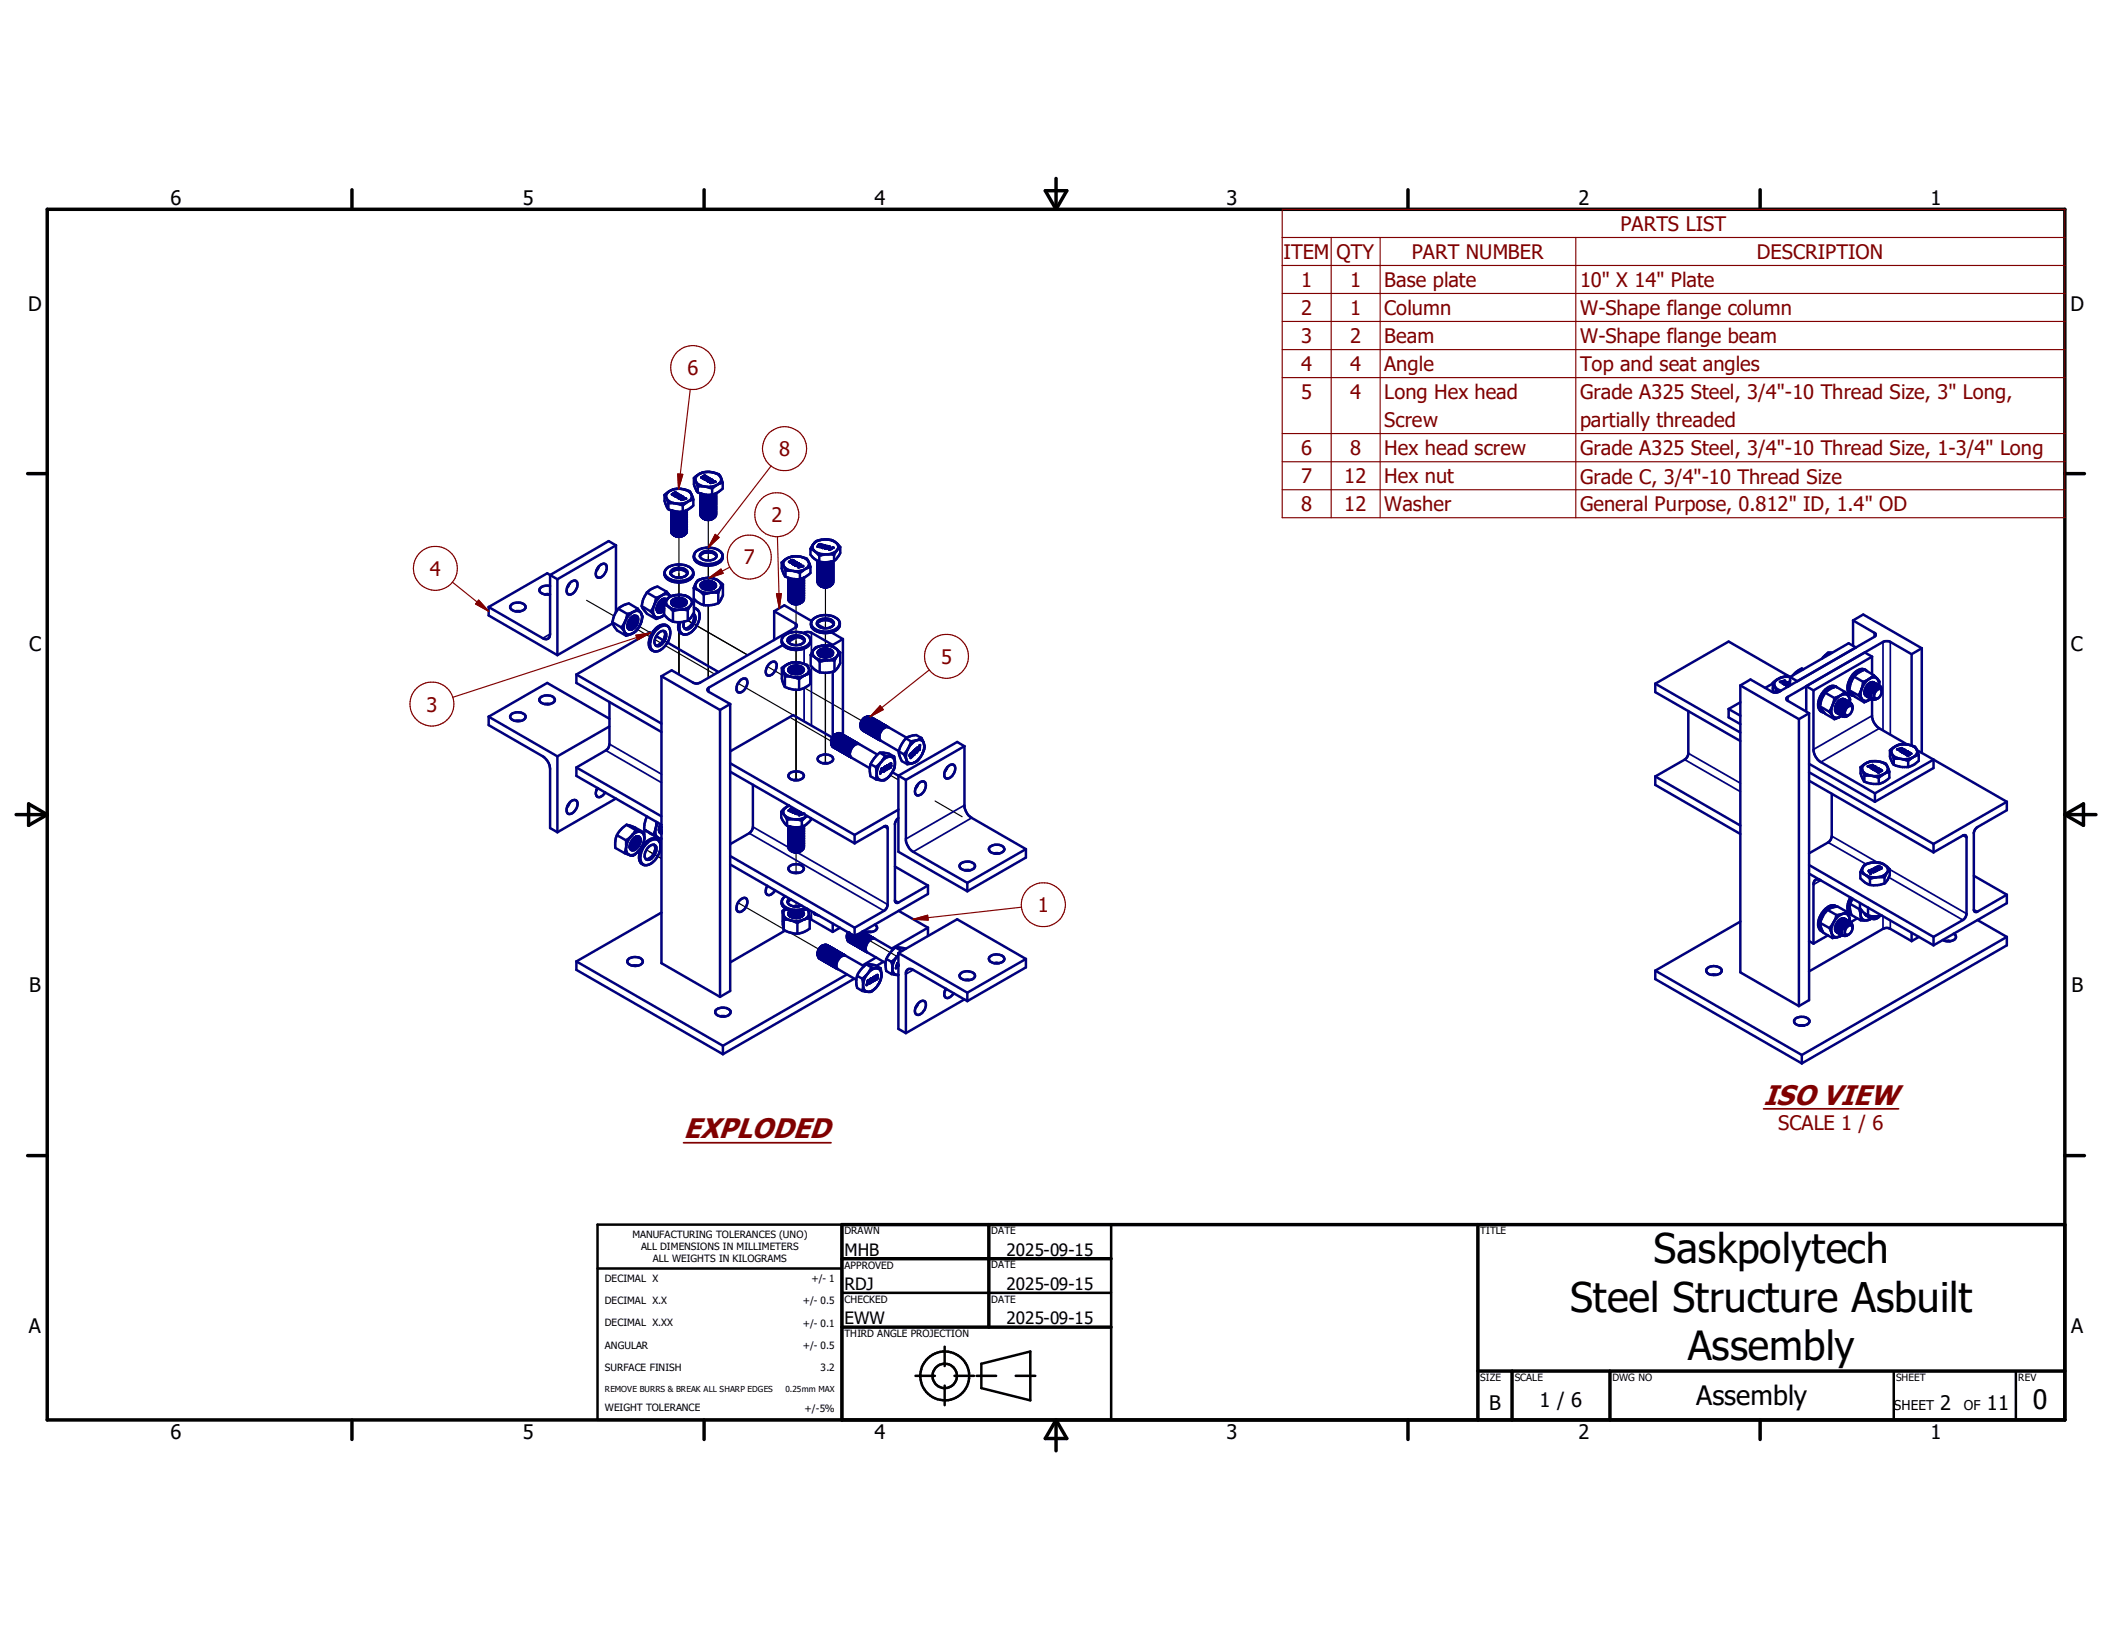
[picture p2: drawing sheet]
<svg xmlns="http://www.w3.org/2000/svg" width="279mm" height="216mm" viewBox="0 0 279 216" stroke-linecap="round" stroke-linejoin="round" font-family="sans-serif">
<defs><g id="words">
<g font-size="5.4">
<text x="219.1" y="167.3">Saskpolytech</text>
<text x="208" y="173.7">Steel Structure Asbuilt</text>
</g>
<text font-size="5.3" x="223.6" y="180.2">Assembly</text>
<g font-size="3.8" fill="#800000">
<text x="233.6" y="146.3">ISO VIEW</text>
<text x="90.6" y="150.7">EXPLODED</text>
</g>
<g font-size="3.5">
<text x="224.7" y="186.1">Assembly</text>
<text x="269.3" y="186.7">0</text>
</g>
<g font-size="2.7">
<text x="22.6" y="27.1">6</text>
<text x="69.3" y="27.1">5</text>
<text x="115.9" y="27.1">4</text>
<text x="162.5" y="27.1">3</text>
<text x="209.1" y="27.1">2</text>
<text x="255.7" y="27.1">1</text>
<text x="3.7" y="41.1">D</text>
<text x="274.3" y="41.1">D</text>
<text x="3.9" y="86.3">C</text>
<text x="274.4" y="86.3">C</text>
<text x="3.9" y="131.4">B</text>
<text x="274.4" y="131.4">B</text>
<text x="3.8" y="176.6">A</text>
<text x="274.4" y="176.6">A</text>
<text x="22.6" y="190.6">6</text>
<text x="69.3" y="190.6">5</text>
<text x="115.9" y="190.6">4</text>
<text x="162.5" y="190.6">3</text>
<text x="197.3" y="186.8">B</text>
<text x="204" y="186.4">1 / 6</text>
<text x="209.1" y="190.6">2</text>
<text x="255.7" y="190.6">1</text>
<text x="257" y="186.7">2</text>
<text x="263.2" y="186.7">11</text>
</g>
<g font-size="2.7" fill="#800000">
<text x="170.1" y="34.3">ITEM</text>
<text x="177.1" y="34.3">QTY</text>
<text x="187" y="34.3">PART NUMBER</text>
<text x="214.7" y="30.6">PARTS LIST</text>
<text x="232.7" y="34.3">DESCRIPTION</text>
<text x="172.4" y="38">1</text>
<text x="172.4" y="41.7">2</text>
<text x="178.9" y="38">1</text>
<text x="178.9" y="41.7">1</text>
<text x="183.4" y="38">Base plate</text>
<text x="183.4" y="41.8">Column</text>
<text x="209.3" y="38">10&quot; X 14&quot; Plate</text>
<text x="209.3" y="41.8">W-Shape flange column</text>
<text x="172.4" y="45.5">3</text>
<text x="178.9" y="45.5">2</text>
<text x="183.4" y="45.4">Beam</text>
<text x="209.3" y="45.5">W-Shape flange beam</text>
<text x="91.1" y="49.7">6</text>
<text x="172.4" y="49.1">4</text>
<text x="172.4" y="52.9">5</text>
<text x="178.9" y="49.1">4</text>
<text x="178.9" y="52.9">4</text>
<text x="183.4" y="49.2">Angle</text>
<text x="183.4" y="52.9">Long Hex head</text>
<text x="209.3" y="49.2">Top and seat angles</text>
<text x="209.3" y="52.9">Grade A325 Steel, 3/4&quot;-10 Thread Size, 3&quot; Long,</text>
<text x="183.4" y="56.6">Screw</text>
<text x="209.3" y="56.6">partially threaded</text>
<text x="103.2" y="60.4">8</text>
<text x="172.4" y="60.3">6</text>
<text x="172.4" y="64">7</text>
<text x="178.1" y="64">12</text>
<text x="178.9" y="60.3">8</text>
<text x="183.4" y="60.3">Hex head screw</text>
<text x="183.4" y="64">Hex nut</text>
<text x="209.3" y="60.3">Grade A325 Steel, 3/4&quot;-10 Thread Size, 1-3/4&quot; Long</text>
<text x="209.3" y="64.1">Grade C, 3/4&quot;-10 Thread Size</text>
<text x="102.2" y="69.2">2</text>
<text x="172.4" y="67.7">8</text>
<text x="178.1" y="67.7">12</text>
<text x="183.4" y="67.7">Washer</text>
<text x="209.3" y="67.7">General Purpose, 0.812&quot; ID, 1.4&quot; OD</text>
<text x="56.9" y="76.3">4</text>
<text x="98.6" y="74.8">7</text>
<text x="124.7" y="87.9">5</text>
<text x="56.5" y="94.3">3</text>
<text x="137.5" y="120.8">1</text>
<text x="235.6" y="149.7">SCALE 1 / 6</text>
</g>
<g font-size="2.3">
<text x="111.9" y="166.4">MHB</text>
<text x="133.3" y="166.3">2025-09-15</text>
<text x="111.9" y="170.9">RDJ</text>
<text x="133.3" y="170.9">2025-09-15</text>
<text x="111.9" y="175.4">EWW</text>
<text x="133.3" y="175.4">2025-09-15</text>
</g>
<g font-size="1.8">
<text x="250.9" y="186.7">SHEET</text>
<text x="260.2" y="186.7">OF</text>
</g>
<g font-size="1.3">
<text x="83.8" y="164">MANUFACTURING TOLERANCES (UNO)</text>
<text x="84.9" y="165.6">ALL DIMENSIONS IN MILLIMETERS</text>
<text x="86.5" y="167.2">ALL WEIGHTS IN KILOGRAMS</text>
<text x="111.9" y="163.5">DRAWN</text>
<text x="131.3" y="163.5">DATE</text>
<text x="131.3" y="168">DATE</text>
<text x="196.1" y="163.5">TITLE</text>
<text x="80.1" y="169.8">DECIMAL X</text>
<text x="80.1" y="172.8">DECIMAL X.X</text>
<text x="106.3" y="172.8">+/- 0.5</text>
<text x="107.5" y="169.8">+/- 1</text>
<text x="111.9" y="172.6">CHECKED</text>
<text x="111.9" y="168">APPROVED</text>
<text x="131.3" y="172.6">DATE</text>
<text x="80.1" y="175.7">DECIMAL X.XX</text>
<text x="80.1" y="178.6">ANGULAR</text>
<text x="106.3" y="175.7">+/- 0.1</text>
<text x="106.3" y="178.6">+/- 0.5</text>
<text x="111.9" y="177.1">THIRD ANGLE PROJECTION</text>
<text x="80.1" y="181.6">SURFACE FINISH</text>
<text x="108.7" y="181.6">3.2</text>
<text x="196.1" y="182.9">SIZE</text>
<text x="200.7" y="182.9">SCALE</text>
<text x="213.6" y="182.9">DWG NO</text>
<text x="251.2" y="182.9">SHEET</text>
<text x="267.4" y="182.9">REV</text>
<text x="80.1" y="186.9">WEIGHT TOLERANCE</text>
<text x="106.6" y="187">+/-5%</text>
</g>
<g font-size="1.1">
<text x="80.1" y="184.3">REMOVE BURRS &amp; BREAK ALL SHARP EDGES</text>
<text x="104.1" y="184.4">0.25mm MAX</text>
</g>
</g></defs>
<g fill="none" stroke="#000" stroke-width=".15">
<path d="M77.7 79.5l3.6 2.1M87.2 79.9l.8 .5M89.9 71.1v5.4M89.9 77.2v3.2M93.8 68.9v5.3M93.8 74.9v3.2M109.4 77.8v5.4M83.3 82.2l3 1.7M84.5 83.4l1.6 1M86.7 84.7l.9 .5M86.9 84.3l8.3 4.7-7.8-4.5M88.1 85.5l6.4 3.7"/>
<path d="M89.9 82.4v6.9M91.1 82.2l8 4.6M93.8 80.2v9.6M97.8 90.5l12.5 7.2M101.6 88.3l2 1.1M104.8 95.1l5.3 3.1M105.5 80v5.5M105.5 86.1v3.2M105.5 91.3v12.1M106.6 91.1l7.5 4.4M109.4 83.9v3.2M109.4 89.1v12"/>
<path d="M83.6 111.4l1.4 .8M85.6 112.6l2 1.1M97.8 119.6l6 3.5M105.5 112.9v2.7M105.5 119.5v.6M117.9 102.7l1.1 .6M123.9 106.1l3.6 2.1M104.6 123.5l3.9 2.2M105.5 120.7v.9M113.7 123.7l5.3 3.1"/>
</g>
<g fill="none" stroke="#000080" stroke-width=".33">
<path d="M72.1 78.7h.7M72.9 77.6a1.08 1.08 0 0 0-1.4 .6 1.05 1.05 0 0 0 1.4 .5M72.9 76.2v7.8a.6 .6 0 0 1-.3 .6 .6 .6 0 0 1-.7-.1l-7.2-4.1M72.9 76.2l.9 .5M72.9 76.2l-.4-.3-7.8 4.5M73.8 76.7v10.1M75.3 77.5v.1M75.3 77.6l-.2 .2M75.4 77.3l.3-.2a.49 .49 0 0 1 .6-.1 .49 .49 0 0 1 .2 .6 1.07 1.07 0 0 1-1.3 1.1 1.1 1.1 0 0 1 .2-1.4zM75.5 77.3l-.2 .3M79.3 75.1a.63 .63 0 0 1 1-.2 1.34 1.34 0 0 1-1 1.6 .61 .61 0 0 1-.3-.9zM79.3 75l-.3 .6"/>
<path d="M81.6 72.2l-1-.5-7.7 4.5M81.6 72.2l-7.8 4.5M81.6 72.2v8.9M64.7 94.9v1.1l7.2 4.2a2.18 2.18 0 0 1 1 1.7v7.8l.9 .5M64.7 80.4v1.1l9.1 5.3M64.7 94.9l7.8-4.4 8.2 4.7M64.7 94.9l9.1 5.3M67.7 94.6a1.37 1.37 0 0 1 1.9 .2 .82 .82 0 0 1-1 .7 .92 .92 0 0 1-1-.6zM67.8 80a1.32 1.32 0 0 1 1.8 .3 .9 .9 0 0 1-1.2 .7 .67 .67 0 0 1-.8-.8zM68.3 81h.7M68.3 95.5h.7M71.7 92.3a1.39 1.39 0 0 1 1.8 .3v.1a1.21 1.21 0 0 1-2 0z"/>
<path d="M72.1 93.2h.7M80.7 96.2l-6.9 4M81.2 82.6l-7.4 4.2M110.1 98.5l.1 .2 .2 .3M110.2 98.6l.1 .3 .2 .1M110.2 98l-.1 .6M110.2 98v.3M110.3 98.7h.1M110.3 98.5v.2M110.3 98.7l.1 .2M110.4 98.7l.2 .4M110.4 98.5v.2"/>
<path d="M110.4 97.6l-.3 .5M110.4 97.6l-.2 .3M110.4 97.6l-.2 .4M110.4 98.9l.1 .1M110.4 98l-.1 .5M110.4 98v.4M110.4 98h.1M110.5 99l.1 .1M110.6 99.1h.1M110.6 97.8l-.1 .1M110.6 97.8l-.2 .2M110.6 98.9v.1"/>
<path d="M110.6 97.3l-.2 .2a1.04 1.04 0 0 0-.3 1M110.6 97.3l-.2 .3M110.6 97.4l-.2 .2M110.6 99l.1 .1M110.6 99l.2 .2M110.7 99.1l.1 .1M110.7 97.6l-.2 .2M110.7 97.3l-.1 .1M110.7 97.3l-.3 .3M110.8 97.2l-.2 .1M110.8 99.2h.1M110.8 97.2l-.1 .1"/>
<path d="M110.8 98.4v.6l.3 .3-.2-.4M110.8 98.4a.78 .78 0 0 0 .2 .9M110.8 98.3v.1M110.9 98.1l-.1 .2M110.9 98.1l-.1 .3M111 98.7l-.1 .4 .2 .3M111 97.6l-.3 .4M111 98.4l-.1 .3M111 98.4l-.1 .4M111 97.9l-.2 .4M111.1 98.3l-.1 .1M111.1 99.4h.1"/>
<path d="M111.1 99.2l.1 .1M111.1 99.4h.2M111.1 98.1v.1M111.2 99.3l.1 .2M111.2 97.7l-.3 .4M111.2 97.2h.2M111.2 97.4a1.56 1.56 0 0 0-.6 1.5M111.2 97.4a1.59 1.59 0 0 0-.6 1.6M111.2 97.2l-.4 .3-.2 .3M111.2 98.4v.1M111.3 97.6l-.2 .2M111.3 97.9l-.3 .4"/>
<path d="M111.3 98.8v.5l.2 .3M111.3 97.3l-.1 .1M111.4 97.2a.51 .51 0 0 0-.7 .1M111.4 97.3l-.2 .1M111.4 98.8l-.1 .5 .2 .3-.2-.1M111.4 98.6l-.1 .2M111.4 97.3l.4 .1M111.4 97.2l.2 .1h-.1M111.4 97.3h-.1M111.4 97.2h.1M111.4 97.2a.83 .83 0 0 0-.7 .4l-.1 .2M111.5 98l-.3 .5-.1 .7"/>
<path d="M111.5 99.6h.1M111.5 98l-.2 .3M111.5 99.6l.2 .1M111.5 97.9v.1M111.6 99.5l.2 .3M111.6 97.9l-.4 .7v.6M111.6 99.6h.1M111.6 98.2l-.2 .3M111.6 98.6l-.1 .6 .1 .4M111.7 97.6l-.5 .4M111.7 98.1l-.3 .7M111.7 97.6l-.4 .3-.3 .5"/>
<path d="M111.7 98.5l-.2 .6v.4M111.7 97.4l-.4 .2M111.7 97.6h.1M111.7 98v.1M111.8 98l-.4 .7M111.8 97.4h.1M111.8 98l-.1 .1M111.8 97.5h.2l.2 .1M111.8 99.8h.1M111.8 97.4l-.4 .1-.5 .6M111.8 98.3l-.1 .3M111.8 97.5l-.1 .1"/>
<path d="M111.8 97.5h.2M111.8 97.4l.2 .1M111.9 99.8v.1M111.9 99.8l.2 .1M111.9 99.5v.1M111.9 99.6l.2 .4M111.9 97.9l-.1 .1M111.9 99.6l.2 .3M111.9 99.4v.1M111.9 98.2h.1M111.9 99v.5M111.9 98.5l-.1 .3"/>
<path d="M112 98.9l-.1 .1M112 98.9l-.1 .4M112.1 99.9v.1M112.1 97.8l-.2 .1M112.1 98.4l-.1 .1a1.19 1.19 0 0 0-.2 1.2v.1M112.1 97.6l-.5 .3M112.1 97.8l.3-.1 .2 .2h-.2M112.1 99.8l.1 .2M112.1 98.7l-.1 .2M112.1 98.3a1.37 1.37 0 0 0-.3 1.5h.1M112.1 100h.1M112.2 98.3l-.2 .2"/>
<path d="M112.2 97.6l.1 .1M112.2 98.7l-.2 .2M112.2 99.8l.1 .2M112.2 98l-.5 .4M112.2 98l-.6 .7M112.2 100l.1 .1M112.2 98.5v.1M112.3 98.5l-.4 .5M112.3 97.9l-.1 .1M112.3 97.7a.71 .71 0 0 0-.8 .3M112.3 97.7h.1M112.3 97.9h.1"/>
<path d="M112.3 98.4v.1M112.4 99.2l-.1 .3 .1 .5M112.4 98.4l-.2 .3M112.4 97.9l.4 .1M112.4 97.9h-.1M112.4 98l-.3 .3M112.5 98l-.3 .3M112.5 97.8h-.5l-.2 .2M112.5 98.5l-.3 .6M112.6 99.2v.1M112.7 98h-.2M112.7 99l-.1 .1"/>
<path d="M112.7 98.6l-.3 .5-.1 .9M112.7 98.1l-.3 .3M112.7 98h.1M112.8 98.1h.2M112.8 98h.1M112.8 98h-.4M112.8 98.1l-.6 .4M112.8 98l.2 .1M112.9 98.5l-.5 .6M112.9 98.5l-.4 .5-.1 .3v-.1M112.9 98.7l-.1 .2M113 98.1l.2 .1"/>
<path d="M113 98.1h.1M113 98.6a1.39 1.39 0 0 0-.5 1.4M113 98.6l-.4 .7-.1 .8M113.1 98.2a1.42 1.42 0 0 0-.9 1.6M113.1 98.4l-.2 .1M113.1 98.5l-.1 .1M113.2 98.2l.2 .1M113.2 98.2a1.17 1.17 0 0 0-1.1 1.1v.5M113.3 98.3l-.2 .1M113.4 98.3l.1 .1h-.1M113.4 98.4l-.4 .2M113.4 98.3l-.3 .1"/>
<path d="M113.6 98.4v.1M113.6 98.4l-.4 .1M113.6 98.4l.1 .1M113.7 98.5l.1 .1M113.7 98.5a1.29 1.29 0 0 0-1 1.8M116.6 99.7h.6a2.29 2.29 0 0 1 1.3 .5M116.6 99.7l.6 .4M116.6 99.7l-.8 .7-.5 .8M127.8 98.8v8.1a2.19 2.19 0 0 0 .9 1.4l7.2 4.2M127.8 98.8l-7.8 4.5M127.8 98.8l-1-.5-7.8 4.4M73.8 100.2v10"/>
<path d="M75.5 106.3a.58 .58 0 0 1 1-.1 1.39 1.39 0 0 1-1.1 1.6h-.2a1.13 1.13 0 0 1 .3-1.5zM75.5 106.3l-.4 .6M79.1 104.4a.81 .81 0 0 0 .1 1.2 .9 .9 0 0 0 1-.6M79.2 104.4l-.2 .3M81.6 105.8l-7.8 4.4M112.3 100l.1 .1M112.3 100l.3 .2M112.4 100l.1 .1M112.5 100.1v.1M112.5 100.1l.1 .1M112.6 100.1v.1M112.6 100.2l.1 .1"/>
<path d="M112.7 100.3h.1M112.7 100.3l.1 .1M115.3 101.2l.7 .4M115.3 101.2l-.1 .6 .1 1 .7 .4M116 101.6l.1 .8M116 103.2l.7 .1M116.1 102.4v.1M116.1 102.5l-.1 .7M116.1 102.5l.2 .7 .4 .1M116.7 101l-.4 .6-.2 .8M116.7 101l-.7 .6M116.7 103.3l.1 .1"/>
<path d="M116.8 100.9l-.1 .1M117.2 101.8v.1v-.1M117.2 100.1l.7 .1M117.2 100.1l-.4 .8M117.2 101.8l.1 .1-.2 .2M117.4 101.9l-.2 .2h-.1v-.1M117.6 103l-.5 .3-.3 .1M117.6 103a.76 .76 0 0 1-.8 .4M117.9 102.7l-.3 .3M118 100.2l.2 .1 .2 .2 .2 .5M118.1 102.4l-.2 .3M118.5 100.2h-.1a1.52 1.52 0 0 0-1.6 .7"/>
<path d="M118.5 100.2a2.46 2.46 0 0 1-.4 2.2M118.6 101.1l-.1 .5-.3 .8M119 102.7l1 .6M119 102.7v10.1l9.2 5.3M120 103.3v8a2.32 2.32 0 0 0 1 1.5l7.2 4.1M121.6 103.9l-.3 .5M121.6 103.8l.2-.1a.51 .51 0 0 1 .7-.1 .51 .51 0 0 1 .1 .7 1.06 1.06 0 0 1-1.2 1 1.02 1.02 0 0 1 .2-1.5zM125.5 101.6l-.3 .6M125.5 101.6a.58 .58 0 0 1 1 0 1.4 1.4 0 0 1-1.1 1.5h-.1a1.08 1.08 0 0 1 .2-1.5zM127.3 114.4a1.4 1.4 0 0 1 1.8 .2 .81 .81 0 0 1-1 .7 .8 .8 0 0 1-1-.7zM127.8 115.3h.7M128.2 116.9v1.2"/>
<path d="M131.2 112.1a1.26 1.26 0 0 1 1.9 .3 1.19 1.19 0 0 1-2 .3l-.1-.2zM131.7 113h.7M135.9 112.5v1.1l-7.7 4.5M135.9 112.5l-7.7 4.4M76.4 127.3v1.2l19.4 11.1M76.4 127.3l19.4 11.2M83.3 127a1.39 1.39 0 0 1 1.8 .2 .86 .86 0 0 1-1.1 .7 .68 .68 0 0 1-.8-.7zM83.8 127.9h.7M87.6 120.9l-11.2 6.4M94.9 133.8a1.39 1.39 0 0 1 1.9 .1 .81 .81 0 0 1-1 .8 .88 .88 0 0 1-1-.7zM95.4 134.6h.7M95.8 138.5v1.1"/>
<path d="M112.2 129.1l-16.4 9.4M113.2 129.6l-17.4 10M114.8 123.4h.7M115.9 122.5a.47 .47 0 0 1 .3 .5 .47 .47 0 0 1-.5 .4l-.8 .1-.5-.2M116.1 126.8l-1.8 1.1M117 127.4l-.9 .5M119 126.2v10.1l1 .5M119 126.2l7.8-4.4 9.1 5.2M119 126.2l9.2 5.3M119 120.6l3.9 2.3M121.6 132.9l-.3 .6M121.7 132.8a.5 .5 0 0 1 .5-.3 .5 .5 0 0 1 .5 .4 1.28 1.28 0 0 1-1.2 1.5 1.03 1.03 0 0 1 .2-1.6z"/>
<path d="M122.9 122.9v1.1M122.9 122.9l-4.8 2.7M125.3 131a.83 .83 0 0 0 .1 1.2h.2l.3-.1 .4-.5M125.4 131l-.2 .3M127.3 128.9a1.4 1.4 0 0 1 1.8 .2 .69 .69 0 0 1-.8 .7 .87 .87 0 0 1-1.2-.7zM127.8 132.4l-7.8 4.4M127.8 129.8h.7M128.2 132.6l-7.2-4.1a.57 .57 0 0 0-.6-.2 .57 .57 0 0 0-.4 .5v8M128.2 131.5v1.1M131.1 126.8a1.36 1.36 0 0 1 1.9 .1 .6 .6 0 0 1-.7 .7 1.07 1.07 0 0 1-1.3-.6zM131.7 127.6h.7M135.9 127v1.1l-7.7 4.5"/>
<path d="M135.9 127l-7.7 4.5"/>
</g>
<path d="M72.9 84l-1 .5M127.8 106.7l-7.8 4.4M128.7 108.3l-7.7 4.5M121 128.5l-1 .5" fill="none" stroke="#000080" stroke-width=".23"/>
<circle cx="117.2" cy="101.8" r=".17" fill="#000080"/>
<g fill="none" stroke="#000080" stroke-width=".33">
<path d="M116.8 101.8h.1l.1 .4-.1-.1-.2 .1-.1 .3zM117.1 101.7v.1M117.1 101.8h.1M117.2 102.1h.1M117.2 101.8h.1M117.2 101.6l-.1 .1M117.3 101.8h.1M117.3 101.6l-.1 .2M117.3 101.6h.1M117.3 101.9l-.1 .1M117.3 101.8v.1M117.3 101.6h-.1l-.1 .1"/>
<path d="M117.3 101.6v.2M117.4 101.9h.1M117.4 101.5l.1 .1M117.5 101.5v.1M117.5 101.4v.1M117.5 101.5h.1M117.5 101.4h.1M117.6 101.7l-.1 .2M117.6 101.7l-.2 .2M117.6 101.6l-.2 .2M117.6 101.3l.1 .1M117.6 101.3l.1 .2-.1 .2"/>
<path d="M117.6 101.5v.1M117.6 101.3l-.1 .1M117.7 101.8l-.2 .1M117.7 101.8l-.3 .2v-.2M117.7 101.8l-.3 .2M117.8 101.5l.1-.2a.21 .21 0 0 1 .2 .2 .21 .21 0 0 1-.2 .2M117.8 101.7h.1M117.8 101.5h.1M117.8 101.6h.1M117.8 101.6v.1h.1M117.9 101.2v.2v-.1M117.9 101.2v.1"/>
<path d="M117.9 101.4h.1M117.9 101.4l-.1 .1M118 101.4l-.1 .3-.1-.1M118 101.1h.1M118 101.3v.2M118 101.1l.1 .1M118 101.1l-.1 .1M118.1 101.2v-.1l-.3 .1v.3M118.1 101.2l-.2 .1"/>
</g>
<circle cx="117.1" cy="101.8" r=".17" fill="#000080"/>
<path d="M117.1 101.7v.1M117.2 101.6h.1M117.2 101.6l-.1 .1" fill="none" stroke="#000080" stroke-width=".33"/>
<circle cx="117.2" cy="101.6" r=".17" fill="#000080"/>
<g fill="none" stroke="#000080" stroke-width=".33">
<path d="M110.1 98.2v.2M110.4 99h.1M110.6 99.1h.1M110.7 97.3h-.1M110.8 99.2h.1M110.9 97.2h-.1M111 99.3h.1M111.2 99.4h.1M111.3 99.5h.1M111.5 97.2h.1M111.5 99.6h.1M111.7 97.3v.1"/>
<path d="M111.7 99.7l.1 .1M111.9 97.5h.1M111.9 99.9h.1M112.1 97.6h.1M112.1 100h.1M112.3 97.7h.1M112.5 97.8h.1M112.7 97.9h.1M112.9 98h.1M113 98.1h.1M113.2 98.2l.1 .1M113.4 98.4h.1"/>
<path d="M113.7 98.5h.1M113.8 98.6l2.4 1.4M112.3 100.1h.1M112.5 100.2h.1M112.7 100.3h.1M112.8 100.4l2.4 1.4M116.6 102.4h.1M116.7 102.2h.1M116.7 102.2l-.1 .2M116.8 102l-.1 .2M116.8 102v-.2l.1 .3M116.8 101.8l.2 .4"/>
<path d="M116.9 102.1h.1M116.9 102.1l-.2 .1M117 102.2h.1M117.1 102h.1M117.1 102.1h.1M117.2 101.8h.1M117.2 101.6h.1M117.6 101.4h.1M117.9 101.7h.1M118 101.4h.1M108.3 126.5l.1 .3 .2 .2M108.3 126.2v.3"/>
<path d="M108.4 126.3v.3M108.4 126.6l.2 .4M108.5 125.8h.1M108.5 125.7l-.1 .8M108.6 125.6l-.2 .5M108.6 126.8l.1 .2M108.6 126.8l.3 .3M108.6 125.6l-.1 .2M108.6 127h.1M108.6 126.2v.6M108.7 125.5l-.1 .1M108.7 125.4l-.3 .5-.1 .3"/>
<path d="M108.7 125.4l-.1 .2M108.7 125.9l-.2 .5 .1 .4M108.7 125.8l.2-.2-.3 .6M108.8 125.3l-.1 .1M108.8 125.4h-.1M108.8 126.2v.1M108.8 126.2l-.1 .7 .3 .3M108.8 126.2a.84 .84 0 0 0 .2 1M108.9 126l-.1 .1M108.9 125.3l-.2 .2M108.9 126.9l.2 .4 .2 .1M108.9 125.3l-.1 .1"/>
<path d="M108.9 125.3a1.85 1.85 0 0 0-.5 1.1M108.9 127l.2 .2M108.9 125.9l-.1 .3M108.9 126l-.1 .2M108.9 126.9l.1 .1M109 127.2h.1M109 125.3h-.1M109 126.2v.1M109.1 127.2l.1 .1M109.2 126.7v.5M109.2 127.2l.2 .2M109.2 125.7l-.2 .2"/>
<path d="M109.2 126.1l-.3 .6M109.2 125.6l-.3 .4M109.2 127.2l.1 .1M109.2 125.3l-.4 .4-.2 .5M109.2 125.3l-.3 .2M109.3 126.3l-.1 .9M109.3 126.2v.1M109.3 125.5l-.1 .2M109.3 125.6l-.4 .4M109.3 126.3l-.1 .3M109.3 127.4h.1M109.3 125.8l-.3 .5-.1 .6"/>
<path d="M109.4 127.4h.1M109.4 127.3l.3 .3M109.4 126.6v.7M109.4 126.5v.1M109.5 125.2l-.3 .1M109.5 125.6l-.3 .4M109.5 125.2h-.1M109.5 127.5h.1M109.6 126.2l-.2 .3M109.6 125.9l-.2 .2M109.6 126.6h.1M109.7 125.2l-.4-.1-.4 .2"/>
<path d="M109.7 125.2l.2 .2M109.7 125.2l-.5 .1M109.7 127.6l.2 .1M109.7 125.3l-.4 .2M109.7 126.4v.1M109.7 125.3h.1M109.8 126l-.2 .1M109.8 126.8h.1M109.8 126.7l-.1 .7 .2 .4M109.8 126.3l-.1 .1M109.8 125.6l-.5 .7M109.8 125.7l-.5 .6"/>
<path d="M109.8 126.6v.1M109.8 126.8l-.1 .6 .2 .4M109.8 126.3l-.3 .7 .2 .6M109.9 126.6l-.1 .1M109.9 125.9a1.4 1.4 0 0 0-.4 1.5M109.9 125.9l-.5 .6M109.9 125.6l-.1 .1M109.9 125.4h.1M109.9 127.6l.2 .3M109.9 126.5l-.1 .1M109.9 126.1l-.1 .2M109.9 125.4l-.4 .2"/>
<path d="M109.9 125.4l-.2-.1-.4 .3M109.9 127.8h.2M109.9 126.1a1.34 1.34 0 0 0-.2 1.5M109.9 127.6l.1 .2M110 126.8l-.1 .5v.3M110 125.4l.2 .2M110 125.4a1.4 1.4 0 0 0-.9 .8M110 126.3v.1M110 126.8v.1M110 126.3l-.1 .2M110 125.5h.1M110.1 127.8l.1 .1"/>
<path d="M110.1 126.7l-.1 .1M110.1 125.5l-.2 .1M110.1 126.7v-.1l-.2 1M110.1 126.3l-.3 .5M110.1 127.7l.2 .3M110.1 126.2l-.1 .1M110.1 127.8l.2 .1M110.2 126.2l-.2 .1M110.2 126.9l-.1 .4v.4M110.2 125.6l.2 .1M110.2 125.6h-.4M110.3 126.9l-.2 .4v.5"/>
<path d="M110.3 128h.1M110.3 127.9v.1M110.3 126.4l-.1 .1M110.3 125.7l-.4 .2M110.3 127.9l.2 .1M110.3 127.2v.6l.1 .1M110.4 125.7h.1M110.4 127.2l-.1 .6M110.4 128l.1 .1M110.4 125.8l-.5 .3M110.4 126.5l-.2 .4M110.5 127.8l.2 .4"/>
<path d="M110.5 128l.1 .2M110.5 126.9l-.1 .3M110.5 125.7h-.3l-.3 .2M110.5 127.8l.1 .3 .2 .2M110.5 127.6v.2M110.5 126.9l-.2 .3M110.5 125.7l.1 .1M110.5 127.4v.2M110.5 127.3v.3M110.5 126.4l-.2 .5M110.6 127.2l-.1 .2M110.6 125.8h.1"/>
<path d="M110.6 125.8h-.2M110.6 127.1v.1M110.6 125.8l.2 .1h-.1M110.6 125.8a.88 .88 0 0 0-.8 .5M110.6 125.9l-.4 .3M110.7 127.9l.1 .3M110.7 127l-.1 .2M110.7 126.3l-.5 .6M110.7 126.5l-.2 .2M110.8 127.3l-.1 .1M110.8 128.2l.1 .1M110.8 126.8l-.1 .2"/>
<path d="M110.9 126l-.5 .2-.2 .3M110.9 127l-.1 .2M110.9 126.6l-.2 .4M110.9 126.2l-.2 .1M110.9 128.3l.1 .1M110.9 126.2l-.4 .3M111 126.6l-.3 .4M111 126l-.2-.1a.81 .81 0 0 0-.7 .3M111 126l.2 .1M111 126h.1M111 126a.71 .71 0 0 0-.8 .4l-.2 .3M111.1 126.5l-.1 .1"/>
<path d="M111.1 126.8l-.2 .2M111.2 126.1h-.2M111.2 126.1l.3 .2M111.2 126.1l-.3 .1M111.2 126.4h.1M111.2 126.4l-.3 .3M111.3 126.2l-.5 .3-.3 .4M111.4 126.4h.2M111.4 126.4h-.2M111.4 126.5v.1a1.54 1.54 0 0 0-.7 1.1M111.5 126.3a1.07 1.07 0 0 0-1.1 .8M111.5 126.3h.1"/>
<path d="M111.5 126.5h.3l.1 .1M111.6 126.4h.1M111.6 126.5l-.2 .1a1.37 1.37 0 0 0-.6 1.6M111.6 126.4h-.4M111.7 126.4v.1M111.7 126.4l-.1 .1M112 126.6a1.22 1.22 0 0 0-1.1 1.7M113.6 129.3l.6 .3M113.6 129.3a2.56 2.56 0 0 0 0 1.5l.6 .5M114.2 129.6l.1 .7-.1 1M114.2 131.3l.7 .1M114.3 130.6l.2 .6 .4 .2"/>
<path d="M114.7 127.7l.7 .1a2.19 2.19 0 0 1 1.3 .4M114.7 127.7l.8 .4M114.7 127.7l-.7 .7-.4 .9M114.9 129l-.7 .6M114.9 131.4h.1M114.9 129l-.4 .6-.2 .8M115 128.9l-.1 .1M115.4 129.8v.1h.1M115.5 128.1l.6 .1M115.5 128.1l-.5 .8M115.5 129.9l-.1 .2M115.6 129.9l-.2 .2-.1 .1v-.1"/>
<path d="M116 130.9l-.5 .4-.5 .1M116.1 128.2l.1 .1M116.1 128.2l-.5 .2-.6 .5M116.2 130.6l-.7 .8h-.5M116.2 128.3l.4 .1 .2 .5M116.3 130.4l-.1 .2M116.6 130l-.3 .4M116.7 128.2l-.5 .1M116.7 128.2l.1 .7M116.8 129.4l-.2 .7-.4 .5M116.8 128.9v.5M116.8 129.4l-.1 .5"/>
</g>
<circle cx="115.4" cy="129.8" r=".17" fill="#000080"/>
<g fill="none" stroke="#000080" stroke-width=".33">
<path d="M115 129.9l.1-.1 .1 .4-.1-.1-.2 .1-.1 .3zM115.3 129.7v.1l.1-.1M115.4 129.7h.1M115.4 129.6v.1M115.4 129.6h.1M115.5 129.7h.1M115.5 129.7l-.1 .1M115.5 129.6h.1M115.5 129.6l-.2 .2M115.5 129.6v.2M115.5 129.8v.1M115.5 129.8h.1"/>
<path d="M115.5 130l-.1 .1M115.7 129.6h.1M115.7 129.5l-.1 .1h.1M115.7 129.5h.1M115.7 129.5v.1M115.7 129.7l.1 .1M115.7 129.7v.2M115.8 129.4h.1M115.8 129.5h-.1M115.8 129.8l-.1 .1M115.8 129.6l-.1 .1M115.9 129.4l-.3 .6 .3-.2"/>
<path d="M115.9 129.5h.1M115.9 129.6l-.1 .2M115.9 129.5l-.1 .1M115.9 129.8h.1M115.9 129.8l-.3 .2M115.9 129.5l-.1-.1-.1 .1M115.9 129.8l-.2 .1M115.9 129.5v.1M116 129.5h.1M116 129.7v.1l.1-.1M116 129.3v.2M116 129.3h.1"/>
<path d="M116.1 129.7h.1M116.1 129.3l-.1 .2M116.1 129.4l-.1 .1M116.1 129.4h.1M116.1 129.7h-.1M116.1 129.4l.1 .1M116.2 129.6l-.1 .1M116.2 129.6h.1M116.2 129.5v.1M116.2 129.4h.1M116.2 129.2h.1M116.2 129.2l-.2 .1"/>
<path d="M116.2 129.1v.1M116.2 129.2v-.1l-.2 .2v.2M116.2 129.2l-.1 .1M116.2 129.4h-.1M116.2 129.4v.2M116.2 129.4l.1 .1M116.2 129.4v.1"/>
</g>
<circle cx="115.4" cy="129.8" r=".17" fill="#000080"/>
<g fill="none" stroke="#000080" stroke-width=".33">
<path d="M108.3 126.2v.2M108.6 127h.1M108.8 127.1h.1M108.9 125.3h-.1M109 127.2h.1M109 125.2v.1M109.7 125.3h.1M109.9 125.4h.1M110.1 125.5h.1M110.3 125.6h.1M110.5 125.7h.1M110.7 125.8h.1"/>
<path d="M110.9 125.9h.1M111.1 126.1h.1M111.3 126.2h.1M111.5 126.3h.1M111.6 126.4h.1M111.8 126.5h.1M112 126.6l2.5 1.4M114.8 130.4h.1M114.9 130.2h.1M114.9 130.2l-.1 .2M115 130v.2M115 130h.1"/>
<path d="M115 129.8l.2 .4M115 129.9l.1 .2-.1 .1M115 129.9v.1M115.1 130.1l-.2 .1M115.2 130.2h.1M115.3 130v.1M115.4 130.1h-.1M115.4 129.8h.1"/>
</g>
<circle cx="109.2" cy="127.3" r=".17" fill="#000080"/>
<path d="M109.4 127.4h.1M109.6 127.5v.1M109.7 127.7h.1M109.9 127.8h.1M110.1 127.9h.1M110.3 128h.1M110.5 128.1h.1" fill="none" stroke="#000080" stroke-width=".33"/>
<circle cx="110.7" cy="128.2" r=".17" fill="#000080"/>
<g fill="none" stroke="#000080" stroke-width=".33">
<path d="M114 96.2l.1 .3 .2 .3M114.2 95.6v.1a.93 .93 0 0 0 0 .9l.1 .2M114.3 95.6h-.1M114.3 95.6l-.2 .5 .1 .5M114.3 96.6l.2 .3M114.3 96.8h.2M114.4 95.4l-.2 .3M114.4 95.9v.1M114.4 95.9l-.1 .7M114.5 95.7l-.1 .1M114.5 96.9h.1M114.5 95.3l-.2 .3"/>
<path d="M114.6 95.5l-.2 .3M114.6 96a.88 .88 0 0 0 0 .9M114.6 96.9l.1 .1M114.6 96.8v.1M114.6 95.5h.1M114.6 95a1.22 1.22 0 0 0-.6 1.2M114.6 95.1l-.2 .3M114.6 95.1l-.3 .5M114.7 97h.1M114.7 96.9v.1M114.7 95.4l-.1 .2M114.7 96.2v.6l.2 .3"/>
<path d="M114.8 96.2l-.1 .6 .1 .2M114.8 96.1l-.1 .1M114.8 97l.1 .1M114.8 96l-.1 .2M114.8 95.9v.1M114.9 97.1l.2 .1M114.9 97.1h.1M114.9 95.5l-.3 .5M114.9 94.9h.3l.2 .1M115 94.9a1.28 1.28 0 0 0-1 1.3M115 97l.2 .2M115 95.7l-.2 .3"/>
<path d="M115 95l-.4 .1M115 96.2l-.1 .5 .1 .3M115 97v.1M115 96.1v.1M115 95.6v.1M115.1 97.2h.1M115.1 95.6l-.3 .6M115.1 96l-.2 .6 .1 .4M115.1 94.9l-.5 .2M115.1 96.9v.2M115.1 97.1l.1 .1M115.1 96.5v.2"/>
<path d="M115.2 96.4l-.1 .1M115.2 96.4l-.1 .3v.4M115.2 96.3v.1M115.2 97.2h.1M115.2 97.2v.1M115.2 95.2l-.4 .4-.2 .4M115.2 95.2a1.51 1.51 0 0 0-.6 1.6M115.2 96.2v.1M115.2 97.2l.1 .1M115.2 95.8l-.1 .2M115.2 95.4l-.1 .2M115.2 95.5l-.3 .4"/>
<path d="M115.3 97.3l.1 .1M115.3 95.7l-.1 .1M115.3 97.1l.2 .3M115.3 96.1h-.1M115.3 97.1l.1 .2M115.3 95.2h-.1M115.4 96.4l-.1 .1M115.4 96.3l-.1 .8M115.4 97.3v.1M115.4 96.4l-.1 .3M115.4 95.1h.2l.4 .2M115.4 96.3v.1"/>
<path d="M115.4 97.4h.1M115.4 95.1l-.2 .1M115.4 95.1h.1M115.5 97.4l.1 .1M115.5 95.1h.1M115.5 95.1l-.3-.1-.4 .3M115.5 95.1a.85 .85 0 0 0-1 .7l-.2 .6 .2 .5M115.5 96.2h-.1M115.5 95.8l-.3 .5M115.6 96l-.2 .3M115.7 97.5h.1M115.7 95.2l-.5 .3"/>
<path d="M115.7 95.9h-.1M115.7 96.7a.79 .79 0 0 0 .1 .9M115.7 96.8v.6l.1 .2M115.7 96.7v.1M115.8 96.6l-.1 .1M115.8 96.5l-.1 .3M115.8 97.3l.1 .3 .2 .2M115.8 97.6l.2 .1M115.8 97.6h.1M115.9 95.3l-.3-.1-.4 .2M115.9 96.4l-.1 .2M115.9 97.3l.1 .4"/>
<path d="M115.9 96l-.3 .6M115.9 95.3l.1 .1M115.9 95.3l-.4 .2-.4 .5M116 96.7l-.2 .6M116 96.8l-.1 .5M116 95.4l.1 .1M116 95.4a1.08 1.08 0 0 0-.9 .5M116 97.7l.1 .1M116.1 97.8h.1M116.1 97.6l.1 .2M116.1 96.1l-.3 .3M116.1 95.5l-.6 .3"/>
<path d="M116.1 96.5l-.1 .1M116.1 97.6h.1M116.1 97.7l.1 .1M116.1 95.5h.1M116.1 95.8a1.32 1.32 0 0 0-.5 1.7l.2 .1M116.1 95.8a1.47 1.47 0 0 0-.5 1.6M116.2 97.8l.2 .1M116.2 96.3l-.2 .4M116.2 95.5a.97 .97 0 0 0-.9 .5M116.2 95.5l.1 .1M116.3 95.7l-.2 .1M116.3 95.7h.3l.1 .1"/>
<path d="M116.4 97.9l.2 .1M116.5 96.3l-.4 .6v.7M116.5 95.6l.1 .1M116.5 95.6h-.3l-.3 .1-.4 .4M116.5 95.6a.98 .98 0 0 0-1.1 .7M116.5 96.7l-.2 .6v.5l.1 .1M116.5 97.7v.2M116.5 97.4v.3M116.5 95.7h-.2M116.6 96.6l-.1 .1M116.6 96.9v.1M116.6 96.5l-.1 .3a1.24 1.24 0 0 0-.1 1.1"/>
<path d="M116.6 96l-.5 .5M116.6 97l-.1 .7M116.6 96l.4-.1 .1 .1M116.6 96l-.4 .3-.2 .5M116.6 96.5l-.1 .2M116.7 96.4l-.1 .1M116.7 95.8l-.5 .2-.3 .4M116.7 95.8h.1M116.7 95.8h-.2a1.36 1.36 0 0 0-.7 .8M116.8 95.8l.1 .1M116.8 95.8h.1M116.9 96.6l-.3 .3"/>
<path d="M117 95.9l-.4 .1M117 96a1.49 1.49 0 0 0-.9 1.6M117.1 96h.1M117.2 96l.1 .1M117.2 96a1.09 1.09 0 0 0-1.1 .9M117.3 96.1h.1M117.3 96.1l-.4 .1-.3 .3M117.4 96.1l.1 .1M117.4 96.1l-.4 .1-.3 .2M117.5 96.2h-.1a1.42 1.42 0 0 0-.9 1.6l.2 .3M117.5 96.2l.2 .1M117.6 96.3a.91 .91 0 0 0-1 .7"/>
<path d="M117.7 96.3a1.17 1.17 0 0 0-1.2 1.1M119.1 99.5l.1 .6a1.45 1.45 0 0 0 1 1.1M119.1 99.5l.7 .4M119.8 99.9l.2 .5M120 97.8l.7 .4M120 97.8a4 4 0 0 0-.9 1.7M120.3 99.2l-.5 .7M120.3 99.2l-.2 .6-.1 .6M120.4 99l-.1 .2M120.5 100h.1M120.6 99.9v.2M120.6 99.9h.1"/>
<path d="M120.7 99.9h.1M120.7 98.2l-.3 .8M120.7 99.9l.1-.1-.3 .2M120.8 99.8l-.1 .1M120.8 100l.1 .2M121 99.9v.1h.1M121 99.9h.1M121 99.6l.1 .1M121 99.6v.3M121.1 99.5l-.1 .4M121.1 99.5l-.3 .2 .3-.3-.1 .2M121.1 99.5l-.3 .2"/>
<path d="M121.1 99.5l-.1 .5 .2-.3-.1 .3M121.1 100h-.1M121.1 99.4v.1M121.2 99.3v.2M121.2 99.5h.1M121.2 99.4h.1M121.3 99.4v.1M121.3 99.3h-.1M121.3 99.5h.1M121.3 99.6v.1l.2-.1M121.3 99.3v.1M121.3 99.5v.1"/>
<path d="M121.3 99.2h.1M121.3 99.2v.1M121.4 99.2l-.1 .1M121.4 99.4l-.1 .1M121.4 99.4v.1M121.4 99.6h.1M121.4 99.5l-.1 .1M121.4 99.2h.1l-.3 .1M121.4 99.6l-.1 .1M121.4 98l-.7 .2M121.4 98l-.4 .4-.6 .6M121.4 99.6l.1-.2v.2"/>
<path d="M121.5 99.2h-.1M121.5 99v.1l.3 .2M121.5 99l.1 .1zM121.6 98h-.2M121.6 98h.4l.2 .1 .2 .3M121.6 99.1l.3-.4-.1 .6M121.6 99.1h.1M121.6 99.1l.2 .1M121.7 99.1l.1 .2M121.8 99.2h.1M121.8 99h.1M121.8 99v.2"/>
<path d="M121.8 99l-.1 .1M121.8 99.3h.1M121.8 98.7v.6M122.1 97.7l-.7-.3-.6 .1-.8 .3M122.1 97.7l.3 .7M122.1 97.7l-.5 .3M122.3 99.7l-.2 .4M122.4 98.4v.1M122.4 98.5l.1 .5-.2 .7M122.4 98.5v.8l-.1 .4M120 100.4l.1 .3M120.1 100.7l.1 .5"/>
<path d="M120.1 100.7l.2 .3 .5 .1M120.5 100v.2M120.6 100.1h.1M120.7 100.1h.1M120.7 100.2h-.2M120.7 100.1v.1M120.8 101.1l-.6 .1M120.8 100.1h-.1M120.8 100.1v-.1l.1 .2M120.8 100.1h.1M120.8 100.1v.1l-.2 .2 .3-.2M120.8 100.1l-.1 .1"/>
<path d="M122.1 100.1a1.64 1.64 0 0 1-1.3 1M122.1 100.1l-.6 .6-.5 .3M110.9 128.3h.1M111 128.4l2.4 1.4M115.3 130v.1M115.4 129.6l.1 .1M115.5 129.9h.1M115.8 129.5h.1M116 129.6v.1M116.1 129.4h.1"/>
</g>
<path d="M121.7 99.2h.1" fill="none" stroke="#000080" stroke-width=".23"/>
<circle cx="116.5" cy="95.6" r=".17" fill="#000080"/>
<g fill="none" stroke="#000080" stroke-width=".33">
<path d="M114.3 96.8h.1M114.5 96.9h.1M114.7 97h.1M114.9 97.1h.1M115.1 97.2h.1M115.3 97.3h.1M115.5 97.4h.1M115.7 97.5v.1M115.9 97.7h.1M116.1 97.8h.1M116.3 97.9h.1M116.5 98h.1"/>
<path d="M116.6 95.7h.1M116.7 98.1l2.4 1.4M116.8 95.8h.1M117 95.9h.1M117.2 96l.1 .1M117.4 96.2h.1M117.6 96.3h.1M117.7 96.3l2.4 1.4M120.7 99.9h.1M121 99.9v.1M121.3 99.4v.1M121.4 99.6h.1"/>
<path d="M121.4 99.2h.1M120.6 100.1h.1M112.4 123.5l-.2 .4v.5M112.4 123.5l-.2 .4"/>
</g>
<circle cx="112.4" cy="123.5" r=".17" fill="#000080"/>
<g fill="none" stroke="#000080" stroke-width=".33">
<path d="M112.2 124v.1M112.2 124.2l.2 .5M112.3 124l-.1 .1M112.4 123.5l-.1 .5v.5l.1 .2M112.4 124.7l.2 .1M112.4 123.5l-.1 .3M112.4 124.5h.1M112.4 124.2v.3M112.4 124.5l.1 .2M112.4 123.5l-.1 .4M112.5 124.5l.1 .3M112.5 124.7l.1 .1"/>
<path d="M112.5 123.8l-.1 .3 .1 .4M112.6 123.7v-.1l-.1 .2M112.6 123.7l-.1 .1M112.6 124.8h.1M112.6 124.8l.1 .1M112.6 123.7l-.1 .5M112.6 124.9h.2M112.6 123.7h.1M112.7 124.1a.77 .77 0 0 0 .1 .8M112.7 124l-.1 .6 .1 .3M112.8 124.9v.1M112.8 123.7l-.1 .3z"/>
<path d="M112.8 123.8l-.1 .3M112.8 125h.2M112.9 124l-.1 .8 .2 .2M113 124.7l.2 .4M113 123.9l-.1 .1M113 125v.1M113 125l.2 .1M113 123.9l-.2 .5v.4l.2 .2M113.1 124.1l-.1 .5M113.1 124.1v.2M113.2 125.1l.1 .1M113.2 124l-.1 .1"/>
<path d="M113.2 124.9l.2 .4M113.2 124l-.1 .3a.67 .67 0 0 0 .1 .9M113.3 124.2l-.1 .2M113.3 124.2a.99 .99 0 0 0 0 1M113.3 125.2l.3 .1M113.3 124.2l-.1 .5M113.5 123.9l-.1 .2M113.5 124.4l-.1 .1M113.5 125.3l.2 .2M113.5 124.3l-.1 .4v.4l.1 .2M113.6 124.3l-.2 .4v.5l.1 .1M113.6 123.8l-.3 .4"/>
<path d="M113.6 125.2v.1M113.7 123.7l-.4 .5M113.7 125.3v.1M113.7 124l-.1 .2M113.7 125.4l.1 .1M113.8 124.9v.5l.3 .3M113.9 124.6l-.1 .1M113.9 124.1l-.2 .3M114 125.3v.1M114 125.1v.2M114 125.4l.1 .3M114 124l-.1 .1"/>
<path d="M114 125.4l.1 .2M114 124.3l-.1 .2M114.1 124.7l-.1 .4M114.1 125.7h.1M114.1 125.6v.1M114.1 123.9l-.3 .4a1.07 1.07 0 0 0 0 1.2l.1 .1M114.2 124.5l-.1 .2M114.2 125.7l.1 .1M114.2 125.5v.1M114.2 124.1l-.1 .1M114.2 123.8l-.5 .7-.1 .7M114.2 123.4h.1"/>
<path d="M114.2 125.5l.1 .2 .2 .2M114.2 125.6l.2 .2M114.2 123.4l.3 .1M114.3 124.8l-.1 .4v.3M114.3 124.3l-.3 .5M114.4 123.5h.1M114.4 123.9l-.1 .1a1.31 1.31 0 0 0-.3 1.6M114.4 124.2l-.2 .3M114.4 123.7l-.2 .1M114.4 125.1v.5l.1 .3M114.4 125v.1M114.4 124.2l-.1 .2a1.09 1.09 0 0 0-.3 .9"/>
<path d="M114.4 123.5l.2 .1M114.4 123.5h-.1a.93 .93 0 0 0-.6 .6l-.1 .2M114.4 123.5l-.5 .2-.4 .6M114.5 123.7h.1M114.5 125.9h.1M114.5 125.9l.2 .1M114.6 124.3l-.3 .5M114.6 123.6l.1 .1M114.6 125.1l-.1 .4 .1 .4M114.6 125.9l.2 .2M114.6 125.9l.1 .1M114.6 125.1v.8"/>
<path d="M114.7 124.6l-.3 .5M114.7 124.2l-.3 .4M114.7 124.9l-.1 .2M114.7 123.9l-.3 .3M114.8 124.8l-.2 .3M114.8 124.4l-.3 .4M114.8 123.9l-.5 .4M114.8 123.8a1.33 1.33 0 0 0-1 1.1M114.8 126.1h.1M114.8 123.8h.2M114.8 123.9h.1M114.8 123.8l-.3-.1-.3 .1"/>
<path d="M114.9 123.9h-.1M114.9 123.9h.2M115 123.8l.1 .1M115 123.8h-.4l-.1 .1M115 124.5l-.1 .2M115.1 123.9h-.4M115.1 123.9h.1M115.1 123.9l.1 .1M115.1 124.4l-.4 .5M115.1 124.2l-.4 .3-.3 .5v.6l.1 .3M115.1 124.4l-.3 .4M115.2 124l-.4 .2"/>
<path d="M115.2 124.1l-.4 .3M115.2 124.1l-.1 .1M115.2 124.3l-.1 .1M115.4 124.2h.3l.1 .1M115.4 124.2l-.3 .2M115.4 124.2l-.1 .1M115.4 124.1h.1M115.4 124.1h-.2M115.4 124.1a.65 .65 0 0 0-.9 .4l-.1 .1a1.24 1.24 0 0 0-.2 .9M115.5 124.1l.1 .1h-.2M115.5 124.1h-.3M115.8 124.3l.1 .1"/>
<path d="M115.8 124.3a1.31 1.31 0 0 0-1 1.8M117.4 127l.7 .4M117.4 127l-.1 .6 .1 1 .7 .4M118.1 127.4l.1 .8M118.1 129l.7 .1M118.2 128.3l-.1 .7M118.6 125.5l1.4 .2M118.6 125.5l.7 .4M118.6 125.5a4.4 4.4 0 0 0-1.2 1.5M118.7 128.2h.1M118.8 126.8a2.47 2.47 0 0 0-.5 1.9l.1 .2 .4 .2M118.8 129.1h.2"/>
<path d="M118.8 128h.1M118.8 128l-.1 .2M118.8 127.9v.1M118.8 127.8h.1M118.8 127.8v.1M118.9 127.6l-.2 .7v-.1M118.9 127.6l.1 .2M118.9 127.6v.1M118.9 127.6l-.1 .2M118.9 127.8l-.1 .2M118.9 126.6l-.8 .8M118.9 127.7l.1 .2-.2 .1"/>
<path d="M118.9 127.7v.1M118.9 127.6l.1 .3M119 127.9l-.2 .1M119 127.9v.1M119 126.4l-.1 .2M119 126.5l-.1 .1M119.3 125.9h.2M119.3 125.9l-.1 .2"/>
</g>
<circle cx="114.6" cy="123.6" r=".17" fill="#000080"/>
<g fill="none" stroke="#000080" stroke-width=".33">
<path d="M107.4 72.7v.8l.4 .5 .7 .4M107.4 72.7l.5 .3M107.8 72.1l-.4 .6M107.8 72.1l-.2 .4 .3 .5M107.8 72v.1M107.9 73l.1 .1M108 73.1l.5 .5M108 73.1l.7 .3 1.8 .1M108.3 75.3v-.2l.2 .2 .4 .2M108.3 76.8a.86 .86 0 0 0 .9 .5M108.3 76.5l.1 .2M108.3 75.4v.1a.65 .65 0 0 0 .6 .4"/>
<path d="M108.3 75.2v.1M108.3 74.3v.1M108.3 74.5l.1 .3M108.3 74.7v.1M108.3 75h.1M108.3 75.7l.1 .1M108.3 75.9l.2 .3M108.3 76.1v.1M108.3 76.3l.2 .3M108.3 77v.1M108.3 74.4v.2l.1 .2M108.3 74.6a.71 .71 0 0 0 .9 .7"/>
<path d="M108.3 74.8a.65 .65 0 0 0 .7 .7l.8-.1 .4-.2M108.3 75.3v.2l.2 .2M108.3 75.5l.1 .4M108.3 75.8v.2M108.3 76l.1 .3M108.3 76.2v.2l.2 .2M108.3 76.4v.2M108.3 76.6v.2M108.3 77.1l.2 .3 .4 .1M108.3 76.6l.1 .1M108.3 76.2l.2 .2 .4 .2M108.3 76l.2 .2"/>
<path d="M108.3 75.3l.3 .3 .3 .1h.6l.5-.1M108.3 74.4l.1 .1M108.3 74.4l.3 .3 .3 .1M108.3 75.3l.2 .2 .3 .2M108.4 77.1a.53 .53 0 0 0 .5 .6M108.4 77l-.1-.1a.61 .61 0 0 0 .7 .6M108.4 76.7l.5 .4M108.4 76.7l.4 .3h.8M108.4 76.3l.6 .3M108.4 75.9l.3 .2 .5 .1M108.4 75.8l.3 .3 .4 .1M108.4 77l.6 .3"/>
<path d="M108.4 74.8h.1M108.4 74.8l.3 .2 .5 .1M108.5 74.6l.4 .2M108.5 74.4l.1 .1M108.5 76.6l.6 .2M108.5 76.2l.3 .1 .7 .1M108.5 76.2l.7 .2M108.5 76.6l.3 .2M108.5 74.4h.1M108.5 73.6v.8M108.6 74.4l.4 .2M108.7 74.5l.7 .1"/>
<path d="M108.7 77.6l.1 .1M108.8 77.7h.1M108.8 77.7h.2M108.9 76.8h.1M108.9 74.8h.7M108.9 77.5h.1M108.9 77.1h.7M108.9 75.9l.6 .1M108.9 75.5h.4M108.9 75.3h.6M108.9 75l.6 .1M108.9 74.8h.2"/>
<path d="M108.9 77.7h.1M108.9 76.6h.1M108.9 77.1h.1M108.9 76.8l.1 .1M108.9 76.4h.3M108.9 75.9l.1 .1M108.9 75.7h.1M108.9 75.5h.1M109 77.3h.6M109 76.6h.6M109 76.6h.5M109 76.2h.5"/>
<path d="M109 77.5h.2M109 77.7h.7M109.1 77.7h.2M109.1 71.5l-.9 .1-.4 .4M109.1 71.5l-.9 .2-.4 .3M109.1 76.9h.4M109.1 75.7l.1 .1M109.1 75.5h.4M109.2 76.6h.1M109.2 77.8h.3M109.2 76h.2M109.2 77.1h.2"/>
<path d="M109.2 74.8h.2M109.4 72.4l.3-.1 .1 .1h-.1M109.4 73.4l-.9 .2M109.5 76.6h-.1M109.5 76.2l.2-.1a.86 .86 0 0 0 .7-.5l-.4 .4zM109.5 71.4l.2 .1M109.5 72.4v.1M109.5 75.7l-.1 .1M109.5 71.4l-.4 .1M109.5 72.5h.1M109.6 77.5h-.7M109.6 77.5h-.1"/>
<path d="M109.6 77.3h-.1M109.6 77.1h-.1M109.6 74.8h.1M109.6 74.8h-.2M109.6 77.7h-.6M109.6 77.7h.1M109.6 77.7h-.1M109.6 72.4h-.1M109.7 77.5h-.7M109.7 77.3h-.7M109.7 76.8l-.1 .1M109.7 76.4h-.1"/>
<path d="M109.7 75.9l-.2 .1M109.7 75.7h-.1M109.7 75.5h-.1M109.7 75.3h-.1M109.7 74.6h-.7M109.7 76.1l-.1 .1M109.7 76.6h-.1M109.7 75h-.1M109.7 72.4h.1M109.7 77.7h-.1M109.7 71.5h.4l.6 .3M109.7 77.7h-.7"/>
<path d="M109.7 71.5l1 .3M109.7 76.8h-.8M109.7 75.5h-.3M109.7 75.2l-.2 .1M110 76.7l-.2 .1M110 77.6l-.3 .1M110 76.9l-.4 .2M110 75.8l-.4 .1M110 77.6l-.6 .2-.4-.1M110.1 76.9l-.5 .2M110.1 74.4l-.6 .2h-.4M110.1 74.4l-.6 .2"/>
<path d="M110.2 75.2l-.4 .2M110.2 74.5l-.6 .3M110.2 77.2l-.2 .2-.4 .1M110.2 76.5l-.3 .2-.4 .1M110.2 76.5l-.1 .1M110.2 74.7a1.51 1.51 0 0 1-1.7 .1M110.2 77.2l-.6 .3M110.2 77.4l-.6 .3M110.3 77.4l-.3 .2M110.3 75.5a1.45 1.45 0 0 1-1.7 .3l-.1-.1M110.3 75.6l-.2 .1M110.3 75.3l-.4 .3-.3 .1h-.7"/>
<path d="M110.3 75.3l-.2 .2M110.3 75.1l-.1 .1M110.3 74.7a1.13 1.13 0 0 1-.8 .4M110.3 75.4v.2M110.3 75.2v.1M110.3 75v.1M110.3 74.8a1.36 1.36 0 0 1-1.7 .3l-.2-.2M110.3 74.3a1.42 1.42 0 0 1-1.4 .5M110.3 74.3v.1M110.3 74.8l-.5 .4M110.3 75.3h.1M110.3 76.4l-.1 .1"/>
<path d="M110.3 77l-.1 .2M110.4 77.1l-.1 .3M110.4 77.2l-.2 .2M110.4 74.3l-.1 .5M110.4 74.8v.1M110.4 75v.2M110.4 75.3v.1M110.4 75.5v.1M110.4 75.7v.1M110.4 75.9a.72 .72 0 0 1-.6 .6M110.4 76.2l-.1 .2M110.4 76.4v.1"/>
<path d="M110.4 76.6v.1M110.4 76.8v.2M110.4 77l-.2 .2M110.4 76.7l-.3 .4-.5 .2M110.4 76.7l-.4 .4-.4 .2M110.4 76.5l-.4 .4M110.4 76.5l-.3 .3M110.4 76.3l-.2 .2M110.4 76l-.1 .2a.86 .86 0 0 1-.7 .4M110.4 75.8l-.1 .1a1.01 1.01 0 0 1-.8 .5M110.4 75.4h-.1M110.4 75.1l-.1 .2"/>
<path d="M110.4 74.9l-.1 .2M110.4 74.5l-.1 .2M110.4 75.4l-.1 .1M110.4 75.8a1.14 1.14 0 0 1-1.1 .6M110.4 77h-.1M110.5 74.3a4.3 4.3 0 0 1-2 .1M110.5 73.5v.8M110.7 71.8l.1 .1M110.8 71.9l.5 .6M110.8 71.9l.1 .1M110.9 72.9l-.4 .6M110.9 72.9l-.6 .4-.7 .1"/>
<path d="M110.9 72l.2 .4-.1 .4M111 72.8l-.1 .1M111.3 72.5a1.44 1.44 0 0 1-.3 1.3l-.5 .5M111.3 72.5l-.3 .3M112.5 124.7v.1M112.7 124.9h.1M112.8 125h.1M113 125.1h.1M113.2 125.2h.1M113.4 125.3h.1M113.6 125.4h.1M113.8 125.5h.1"/>
<path d="M114 125.6h.1M114.2 125.7v.1M114.4 125.8v.1M114.6 126h.1M114.7 123.7h.1M114.8 126.1h.1M114.9 126.1l2.4 1.5M115 123.8h.1M115.1 123.9h.1M115.3 124l.1 .1M115.5 124.1l.1 .1M115.7 124.2l.1 .1"/>
<path d="M115.9 124.4l2.4 1.3"/>
</g>
<circle cx="109.5" cy="72.5" r=".17" fill="#000080"/>
<g fill="none" stroke="#000080" stroke-width=".33">
<path d="M108.3 72.4h.3M108.3 72.4h.1M108.5 72.2v.1M108.5 72.3h.1M108.6 72.1l-.2 .1M108.6 72.3h.1M108.7 72.4h-.1M108.7 72.1l.1 .1M108.7 72.1l-.2 .1M108.7 72.3h.1l-.2 .2-.3-.1M108.7 72.3h.1M108.7 72.1h-.2l-.1 .2h.4"/>
<path d="M108.7 72.1h.1M108.8 72.5h.1M108.8 72.2h.1M108.9 72.4l-.1 .1M108.9 72.5l.1 .1M108.9 72.4l-.1 .1 .3 .1M109 72.5v.1M109.1 72.3l-.2 .1M109.1 72.3v.1M109.1 72.4h-.2M109.1 72.5h-.1M109.1 72.5h.1"/>
<path d="M109.1 72.5v.1M109.1 72.5h.1l-.2 .1M109.2 72.3l-.1 .1M109.3 72.3l-.3-.1 .4 .1h-.1M109.3 72.3h-.2M109.3 72.3l-.4 .1 .1 .1M109.3 72.3h.1M109.4 72.6h.1M109.4 72.4v.1h-.1v.1h.3h-.2M109.4 72.5h.1M109.9 72.4h.1l-.1 .1 .3 .1 .2-.1-.6 .3z"/>
</g>
<circle cx="108.9" cy="72.5" r=".17" fill="#000080"/>
<path d="M109 72.2h.1M109 72.2l.4 .1M109.4 72.6h.1M109.4 72.5l-.1 .1M109.5 72.4h-.1M109.5 72.5h.1M109.6 72.6h-.1M109.6 72.6l-.2 .1M109.6 72.6v.1M109.7 72.3l-.2 .1" fill="none" stroke="#000080" stroke-width=".33"/>
<circle cx="109.5" cy="72.5" r=".17" fill="#000080"/>
<g fill="none" stroke="#000080" stroke-width=".33">
<path d="M108.3 74.5h.1M108.3 74.7v.1M108.3 74.9v.1M108.3 75.1v.1M108.3 75.4h.1M108.3 75.6v.1M108.3 75.9h.1M108.3 76v.1M108.3 76.3h.1M108.3 76.5h.1M108.3 76.7v.1M108.3 77h.1"/>
<path d="M109.5 72.5h.1M109.7 72.4l.1 .1M109.9 72.4h.1M109.9 72.4l.1 .1M109.9 72.4l-.1 .4M109.9 72.8h.1M109.9 72.5v.3M110 72.7v.1M110 72.7l-.1 .1M110.1 72.6h-.2h.3M110.1 72.6l-.1 .2M110.1 72.6l-.1 .1"/>
<path d="M110.2 72.6h.1M110.3 72.6h-.1M110.3 72.5v.1M110.3 72.6h.1"/>
</g>
<circle cx="108.3" cy="74.3" r=".17" fill="#000080"/>
<g fill="none" stroke="#000080" stroke-width=".33">
<path d="M103.6 74.5l.2 .4M103.6 74.5a2.27 2.27 0 0 0 .2 1.3l.3 .6M103.8 74.9l.1 .2M103.9 75.1l.2 .5M103.9 75.1l.4 .3 .6 .2M104 74.1l-.4 .4M104 74.1l-.2 .4v.4M104.1 75.6v.8M104.1 75.6h.8M104.1 76.4l.5 .2M104.3 73.9l-.3 .2M104.4 76.6l.1 .3"/>
<path d="M104.4 76.9v.1M104.4 77.1l.1 .2M104.4 77.3l.1 .2M104.4 77.5v.6M104.4 78.2l.1 .2M104.4 78.4l.1 .3M104.4 78.7l.1 .6M104.4 79.1l.1 .1M104.4 78.8l.1 .1M104.4 78.1l.1 .1M104.4 77.9l.1 .1M104.4 77.7l.1 .1"/>
<path d="M104.4 77l.1 .1M104.4 76.5l.3 .4 .5 .1M104.4 77l.1 .2M104.4 78.1l.1 .2M104.5 79.3v.2l.2 .3M104.5 79.3v.1M104.5 78.7l.1 .1M104.5 78.4v.1M104.5 78.4l.2 .3M104.5 78.2v.1M104.5 77.5v.1M104.5 77.3v.1"/>
<path d="M104.5 77.1v.1M104.5 78.7v.1M104.5 79.4l.2 .1M104.5 79.4h.1M104.5 79.2l.2 .1M104.5 78.9l.3 .3M104.5 78.3h.1M104.5 78.3l.2 .1M104.5 78l.2 .2M104.5 77.8v.1M104.5 77.8l.2 .2M104.5 77.6l.2 .2"/>
<path d="M104.5 77.6v.1M104.5 77.4l.3 .2 .8 .1M104.5 77.4l.6 .3M104.5 77.2h.1M104.5 77.2l.2 .2M104.5 76.9l.6 .4M104.5 76.9v.1M104.5 78v.1M104.5 79.2h.1M104.5 78.8l.2 .1M104.5 77.9l.2 .1M104.6 79.5l.1 .1"/>
<path d="M104.6 77.7l.1 .1M104.6 77l.5 .3h.6M104.6 76.6h.1M104.6 76.6l.9 .1h.5M104.6 78.8l.1 .1M104.6 78.6l.1 .1M104.6 78.4l.6 .2h.5l.5-.2M104.6 78.1l.1 .2M104.6 76.8l.6 .3M104.6 77.3l.1 .1M104.6 79.3h.1M104.6 76.6l.6 .3"/>
<path d="M104.7 79.5l.4 .2a1.43 1.43 0 0 0 1.1-.2M104.7 79.3l.1 .1M104.7 79.3l.7 .2M104.7 78.9h.1M104.7 78.9l.6 .2M104.7 78.7l.1 .1M104.7 78.7l.5 .2h.4M104.7 78.2l.7 .2M104.7 78l.6 .2M104.7 77.8l.5 .1M104.7 77.8l.6 .2M104.7 77.4l.6 .1h.3"/>
<path d="M104.7 79.8l.3 .1M104.7 79.8l.2 .1M104.8 79.8l.1 .1M104.8 79.4l.3 .1h.7M104.8 79.2l.4 .1M104.8 79.2l.5 .1M104.8 78.7l.9 .1M104.9 79.9h.1M104.9 79.9l.2 .1M104.9 75.6h.2M105 79.9l.1 .1M105 79.9l.2 .1"/>
<path d="M105 79.9h.9M105 79.9l.4 .1M105.1 77.7h.1M105.1 77.5h.1M105.1 77.3h.1M105.1 76.8h.1M105.1 77h.7M105.1 76.8h.2M105.1 75.6l.9 .3M105.1 77.9h.6M105.1 79.9l.1 .1M105.2 77.1h.4"/>
<path d="M105.2 79.5h.4M105.2 79.3h.4M105.2 79.1h.4M105.2 78.4h.4M105.2 78.2h.4M105.2 78h.4M105.2 79.7l.1 .1M105.2 78.6h.4M105.2 77.3h.4M105.3 77.3h.2M105.3 77.7h.2M105.3 78.9h.2"/>
<path d="M105.5 74.6h.3l.1 .2M105.6 74.7h.1M105.6 79.7l-.1 .1M105.6 73.7h-.5l-.8 .2M105.6 74.8h.1M105.6 73.7h.2M105.6 80h-.1M105.7 74.6l.1 .1M105.7 74.6l-.1 .1M105.8 74.7v.1M105.8 79.7h-.1M105.8 77.2l-.1 .1"/>
<path d="M105.8 79.9l-.1 .1M105.8 76.8l-.6 .1M105.8 73.7l.4 .1M105.8 73.7h-.8l-.7 .2M105.9 74.8h-.1M105.9 79.9l-.7 .1M105.9 79.9l-.3 .1M105.9 79l-.3 .1M105.9 78.1l-.4 .1M105.9 77.9h-.2M106 79.9l-.5 .1h-.4M106 75.9v.8"/>
<path d="M106.1 76.7l-.3 .1M106.2 79.3l-.7 .2M106.2 78.7l-.6 .2M106.2 77.5l-.6 .2h-.5M106.2 77.3l-.6 .2M106.2 78.4a1.43 1.43 0 0 1-1.1 .2l-.4-.1M106.2 78.9l-.2 .1M106.2 79.8l-.3 .1M106.2 79.5l-.5 .2h-.5l-.5-.1M106.2 79.3l-.3 .2M106.2 78.9l-.6 .2-.8-.1M106.2 78.7l-.5 .1"/>
<path d="M106.2 77.5l-.6 .2M106.2 77.3l-.5 .2h-.5l-.5-.1M106.2 79.7l-.3 .2M106.2 73.8h.2a.67 .67 0 0 1 .7 .6M106.2 73.8l.4 .1 .5 .5M106.2 76.6l-.7 .2M106.3 79.5h-.1M106.3 78.6l-.1 .1M106.3 77.7l-.7 .3M106.3 77.7l-.3 .1M106.3 78.4h-.1M106.3 79.7l-.5 .2"/>
<path d="M106.3 79.7l-.1 .1M106.3 79.7h-.1M106.3 79.7h.1M106.3 79.2l-.1 .1M106.3 79l-.5 .2-.7 .1M106.3 79l-.3 .2-.5 .1M106.3 78.8l-.1 .1M106.3 78.3l-.1 .1M106.3 78.1l-.6 .3-.9-.1M106.3 77.7h.1M106.3 77.4l-.1 .1M106.3 79.4v.1"/>
<path d="M106.4 78.2l-.1 .1M106.4 77l-.7 .3M106.4 76.9l-.2 .2-.4 .2M106.4 78.5l-.1 .1M106.4 79.2h-.1M106.4 79.3l-.1 .2M106.4 76.9v.1M106.4 76.6l-.1 .3-.4 .1h-.7M106.4 76.6l.1-.1v.1M106.4 76.6l-.5 .4h-.3M106.4 79.3l-.1 .1M106.5 77.9l-.3 .3-.7 .2"/>
<path d="M106.5 77.9l-.1 .2M106.5 77.7a1.5 1.5 0 0 1-1.8 .3M106.5 77.7l-.5 .4M106.5 79.4l-.2 .3M106.5 79.4l-.1 .2M106.5 76.9l-.3 .4M106.5 77.2l-.2 .2M106.5 77.4l-.1 .2M106.5 77.6v.1M106.5 78.5l-.1 .2M106.5 78.7l-.2 .3M106.5 79.2v.2"/>
<path d="M106.5 79.2l-.1 .1M106.5 79l-.1 .1M106.5 78.5l-.3 .4M106.5 78.3l-.2 .3M106.5 77.4l-.2 .3M106.5 77v.2M106.5 76.7v.2M106.5 76.7l-.1 .2M106.5 77.2v.2M106.5 77.4v.2M106.5 77.6v.2M106.5 77.9v.1"/>
<path d="M106.5 78.1v.1M106.5 78.3v.2M106.5 78.5v.2M106.5 78.8v.1M106.5 79v.1M106.5 77l-.3 .3M106.5 76.6v.2M106.5 77.8v.1M106.5 78l-.1 .2M106.5 78.2l-.1 .2M106.5 78.9v.1M106.5 79.1v.1"/>
<path d="M106.5 78.9l-.2 .3M106.5 78.7h.1M106.5 78.4v.1M106.5 78l-.1 .3M106.5 77.5v.1M106.5 77.3v.1M106.5 76.6v.1M106.5 78.2v.1M106.5 79.1l-.1 .2M106.6 75.4l-.6 .5M106.6 75.4l-.8 .3-.7-.1M106.7 75.3l-.1 .1"/>
<path d="M107.1 74.4l.1 .2M107.2 74.6l-.2 .5-.3 .2M107.2 74.6l.2 .5M107.4 75.1v.8l-.7 .5-.7 .3M107.4 75.1l-.7 .2M108.5 72.2v.1M108.6 77.6h.1M108.7 77.6l.1 .1M108.8 72.2h.1M108.9 72.5h.1M109.4 72.6h.1M109.5 72.4v.1"/>
<path d="M109.7 72.4v.1M110 77.6l-.1 .1M110.4 74.4h.1M110.4 74.6h.1M110.4 74.8v.1M110.4 75.1h.1M110.4 75.3h.1M110.4 75.5h.1M110.4 75.7v.1M110.4 76h.1M110.4 76.2h.1M110.4 76.4h.1"/>
<path d="M110.4 76.6h.1M110.4 76.9h.1M110.4 77.1h.1"/>
</g>
<circle cx="105.6" cy="74.8" r=".17" fill="#000080"/>
<g fill="none" stroke="#000080" stroke-width=".33">
<path d="M91.9 63.3l.3 .4M91.9 63.3a2.18 2.18 0 0 0 .2 1.4l.3 .5M92.2 63.7l.1 .2M92.3 63.9l.1 .5M92.3 63.9l.4 .3 .6 .2M92.4 62.9l-.5 .4M92.4 62.9l-.1 .2a.54 .54 0 0 0-.1 .6M92.4 64.4v.8M92.4 64.4h.9M92.4 65.2l.5 .2M92.7 62.8l-.3 .1M92.8 66.9v.1"/>
<path d="M92.8 66.2a.53 .53 0 0 0 .5 .5M92.8 65.8l.1 .3M92.8 65.6v.1M92.8 66v.1M92.8 66.5v.1M92.8 66.7v.1M92.8 67.1v.2M92.8 67.4v.1M92.8 67.6v.1M92.8 67.8v.1M92.8 68v.1M92.8 67.7l.2 .2"/>
<path d="M92.8 65.4l.1 .4 .2 .2M92.8 65.9v.2M92.8 66.1v.3l.5 .3M92.8 66.3v.3M92.8 66.6v.2M92.8 66.8v.2M92.8 67v.3M92.8 67.3v.2M92.8 67.5v.2M92.8 67.7v.2M92.8 67.9v.2M92.8 68.1a.85 .85 0 0 0 .8 .4"/>
<path d="M92.8 67.9l.1 .2M92.8 67.5l.4 .3M92.8 67.3l.2 .2M92.8 67l.1 .1M92.8 66.8h.1M92.8 66.6l.5 .3M92.8 66.1a1.29 1.29 0 0 0 1.3 .4M92.8 65.4v-.1l.2 .4M92.8 65.4l.1 .2M92.8 67h.1M92.8 68.2l.1 .2 .5 .3M92.8 65.7v.2"/>
<path d="M92.8 68.1l.2 .2 .4 .2M92.8 67.9l.5 .4M92.8 67.7l.4 .3M92.8 67.5l.5 .3 .4 .1M92.8 67l.2 .3M92.8 66.8l.1 .1M92.8 66.1l.2 .3 .6 .2M92.8 65.9l.2 .3 .4 .1M92.8 67.3l.1 .1M92.9 66.9a1.48 1.48 0 0 0 1.5 .2M92.9 65.8h.1M92.9 66.9l.1 .1"/>
<path d="M92.9 65.4l.4 .2M92.9 65.4l.9 .2 .5-.1M93 67.9l.3 .1M93 67.4v.1M93 67l.5 .2M93 66.1l.4 .2M93 65.9l.1 .1M93 65.7l.6 .2M93 65.4l.3 .2M93 65.6l.4 .2M93 67.2v.1M93 68.1l.3 .1"/>
<path d="M93 67.5l.3 .1M93 67.3l.3 .1M93.1 66l.5 .1h.4M93.1 66l.4 .1M93.1 68.6l.3 .2-.1-.1M93.2 68h.1M93.2 68.7l.1 .1M93.3 68.3h.1M93.3 68l.1 .1M93.3 67.6l.3 .1M93.3 67.4h.1M93.3 66.9h.1"/>
<path d="M93.3 66.7l.4 .1M93.3 65.6l.2 .1M93.3 65.6l.7 .1M93.3 64.4l.2 .1M93.3 68.8l.5 .1 .4-.1M93.3 68.8h.2M93.4 68.5h.1M93.4 68.3h.1M93.4 68.1h.1M93.4 66.9l.1 .1M93.4 66.3h.1M93.4 68.7l.3 .1"/>
<path d="M93.4 66.9h.8M93.4 68.5l.2 .1M93.4 67.9h.6M93.4 67.6l.6 .1M93.4 67.4l.2 .1M93.4 67h.7M93.4 66.7l.6 .1M93.4 66.5l.6 .1M93.4 66.3h.2M93.4 66.1h.6M93.4 65.9h.7M93.4 65.8h.7"/>
<path d="M93.4 65.6l.1 .1M93.4 68.8h.2M93.5 68.8h.1M93.5 67.4l.5 .1M93.5 66.3h.5M93.5 68.5l.1 .1M93.5 65.7h.1M93.5 64.5l.8 .2M93.6 68.3l.1 .1M93.6 67.2h.4M93.6 67h.4M93.6 68.1h.1"/>
<path d="M93.6 68.8h.1M93.6 66.1h.2M93.6 65.9h.4M93.7 62.5l-1 .3M93.9 63.4l.3 .1v.1M93.9 68.5l-.3 .1M93.9 65.7h-.1M94 68.1h-.1M94 68.3l-.1 .1M94 62.5h.2M94 66.1h-.1M94.1 67.9h-.3"/>
<path d="M94.1 66.5l-.2 .1M94.1 65.9h-.2M94.1 66.1h-.1M94.2 63.5h-.2l-.1 .1M94.2 63.5v.1M94.2 62.5l.1 .1M94.2 62.5l-1.1 .1-.4 .2M94.2 68.1h-.8M94.2 66.5h-.1M94.2 66.1h-.1M94.2 68.8h-.6M94.2 67.8h-.1"/>
<path d="M94.3 68.8h-.1M94.3 64.7v.8M94.3 62.6l.5 .1a.66 .66 0 0 1 .7 .5M94.3 62.6l.8 .2 .4 .4M94.4 65.5l-.4 .1M94.4 67.7l-.6 .2-.6-.1M94.4 66.6l-.6 .2-.5-.1M94.4 66.4l.5-.4-.3 .3zM94.4 66.2l-.5 .1h-.5M94.4 65.7l-.3 .1M94.4 66h-.2M94.4 66.4l-.2 .1"/>
<path d="M94.4 66.8l-.2 .1M94.4 68h-.2M94.4 68.2l-.5 .1h-.5M94.5 68.2l-.5 .1h-.6M94.5 68l-.5 .1h-.6M94.5 67.7l-.3 .1M94.5 67.1l-.5 .1h-.6M94.5 66.8l-.4 .1M94.5 66.6l-.7 .2M94.5 66.4l-.4 .1M94.5 66.2l-.6 .1M94.5 66l-.4 .1"/>
<path d="M94.5 65.8l-.4 .1M94.5 65.5h-.1M94.6 65.4l-.5 .3h-.6M94.6 68.1l-.2 .1M94.6 65.9h-.1M94.6 67h-.1M94.6 66.1l-.1 .1M94.7 68.5l-.4 .3M94.7 68.3l-.4 .2-.4 .1M94.7 68l-.2 .2M94.7 67.6l-.2 .1M94.7 67.1l-.8 .3h-.6"/>
<path d="M94.7 66.9l-.3 .2M94.7 66.9l-.1 .1M94.7 66.7l-.3 .1M94.7 66.7l-.2 .1M94.7 67.6l-.3 .1M94.7 68.3l-.8 .2M94.7 68l-.1 .1M94.7 67.8l-.3 .2M94.7 67.3l-.4 .3-.4 .1-.6-.1M94.7 67.1v.1M94.7 66l-.3 .2M94.7 65.7l-.3 .3"/>
<path d="M94.7 66.8v.1M94.8 68.1l-.1 .2M94.8 67.9l-.1 .1M94.8 67.7l-.3 .3M94.8 67.3l-.3 .2-.6 .2M94.8 67l-.3 .3-.6 .2M94.8 65.4l-.3 .4M94.8 65.4l.1-.1-.1 .4M94.8 65.6l-.2 .3M94.8 65.7h.1M94.8 65.4l-.4 .3M94.8 67.8v.1"/>
<path d="M94.8 66.9v.2M94.8 66.5l-.1 .2M94.8 66.3l-.3 .3M94.8 65.3v.1M94.8 66.3l-.4 .3M94.8 66.9v.1M94.9 68.2l-.3 .3-.4 .3h-.7M94.9 65.6v.2l-.2 .2M94.9 65.9v1M94.9 67v1.2M94.9 68l-.1 .1M94.9 67.8h-.1"/>
<path d="M94.9 67.5l-.1 .2M94.9 67.3l-.2 .3zM94.9 67.1l-.1 .2zM94.9 66.9h-.1M94.9 66.6l-.2 .3M94.9 66.7l-.1 .1M94.9 66.4l-.1 .1M94.9 66.2l-.1 .1M94.9 65.8l-.1 .1M94.9 65.5l-.1 .1M94.9 67.6l-.1 .1M94.9 68.2a1.05 1.05 0 0 1-1.1 .6"/>
<path d="M95 64.2l-.7 .5M95 64.2l-.6 .2-.9 .1M95.1 64.2h-.1M95.5 63.2l.1 .2M95.5 63.4v.4l-.4 .4M95.6 63.4l.1 .5M95.7 63.9v.8l-.7 .5-.7 .3M95.7 63.9l-.6 .3M104.4 76.7h.1M104.4 76.9v.1M104.4 77.2h.1M104.4 77.4h.1"/>
<path d="M104.4 77.6h.1M104.4 77.8v.1M104.4 78v.1M104.4 78.3h.1M104.4 78.5v.1M104.4 78.7v.1M104.4 78.9v.1M104.4 79.2h.1M104.6 74.4h-.1l.2 .1 .3-.1M104.6 74.4l.1 .1M104.6 74.4h.1M104.6 74.4h-.1"/>
<path d="M104.7 74.3l.2 .1M104.7 74.5h.1M104.7 79.8h.1M104.8 74.2l-.1 .1M104.8 74.4h.1M104.9 74.4h.1M104.9 79.9h.1M104.9 74.2h-.1M104.9 74.2l-.1 .2M104.9 74.4l-.2 .1M104.9 74.4v.1M104.9 74.5h-.2"/>
<path d="M105 74.7h.1h.2h-.1M105 74.2l.1 .1M105 74.2h-.1M105 74.2h.1M105 74.4h-.1M105 74.5v.2M105 74.6h.1M105 74.5v.1M105 74.6l.1 .1M105.1 74.6l-.1 .1M105.1 74.7h.1M105.1 74.2h-.2"/>
<path d="M105.1 74.2h.1M105.1 74.2l.1 .1M105.1 74.2l.1 .1-.1 .1v-.1M105.1 74.3v.1M105.1 74.3h.1M105.1 74.5v.1M105.2 74.7h.1M105.3 74.4h.1M105.3 74.5h.2M105.3 74.4l.2 .1M105.3 74.4l.3 .1-.6 .1M105.3 74.4l.3 .1"/>
<path d="M105.4 74.8h.1M105.4 74.8l-.1 .1h.1M105.4 74.8h-.1M105.4 74.8v.1h.1M105.4 74.7v.1M105.4 74.9h.1M105.4 74.7h.1M105.5 74.9h.1M105.5 74.5h-.5M105.5 74.7v.1M105.5 74.7h.1M105.5 74.6v.1"/>
<path d="M105.6 74.9h-.1M105.6 74.9h-.2M105.6 74.7h.1M105.6 74.9h.1M105.6 74.8h.1M105.8 75.1h.1M105.8 74.7h.1M105.8 74.7h-.2M105.8 74.6v.1M105.8 74.7v.1M105.9 75.1h-.1M105.9 75.1h.1"/>
<path d="M106 74.9l.2 .1M106 74.7l-.3 .4h.1M106 74.7l.1 .1-.1 .1M106 74.7v.1M106 74.8h.1M106 74.8l-.3 .3M106.1 75l-.2 .1M106.1 75l-.2-.1-.1 .2M106.1 79.8l-.1 .1M106.2 75h.1M106.4 74.9l-.2 .1M106.4 74.9v.1l-.6 .1"/>
<path d="M106.4 75h-.2M106.4 74.9v.1M106.4 75h.1M106.5 76.6h.1M106.5 76.9h.1M106.5 77.1h.1M106.5 77.3h.1M106.5 77.5h.1M106.5 77.7v.1M106.5 78h.1M106.5 78.2h.1M106.5 78.4h.1"/>
<path d="M106.5 78.6v.1M106.5 78.9h.1M106.5 79.1h.1M106.5 79.3h.1"/>
</g>
<circle cx="93.9" cy="63.6" r=".17" fill="#000080"/>
<g fill="none" stroke="#000080" stroke-width=".33">
<path d="M92.9 63.2l.2 .2 .3-.1M92.9 63.2l.2 .1M92.9 63.2h.1M92.9 63.2v.1M93.1 63.1l.2 .1M93.1 63.1v.1M93.1 63.1h.1M93.2 63.2h.1M93.2 63.1h-.1M93.3 63.2l-.2 .1M93.3 63.2l.1 .1M93.3 63.4l.2 .2"/>
<path d="M93.3 63h.2M93.3 63l-.2 .1M93.3 63h-.1M93.3 63h.1M93.3 63.2v.1M93.4 63.4v.1M93.4 63.4h-.1M93.4 63v.1M93.4 63.4l-.1 .1M93.4 63.1h.1M93.4 63.5h.2M93.4 63h.1"/>
<path d="M93.4 63.1l.1 .1M93.4 63.1h-.2v.1M93.4 63.5h.1M93.5 63v.2M93.5 63v.1M93.5 63.1h.1M93.6 63.5h-.1M93.6 63.5v.1M93.6 63.5h.1M93.7 63.2h.1M93.7 63.3v.1M93.7 63.6l.1 .1"/>
<path d="M93.7 63.2h-.1l.2 .1M93.7 63.2l.2 .2M93.7 63.6v.1M93.7 63.7h.2M93.7 63.6h.2M93.8 63.7h.1M93.8 63.6h.1M93.8 63.5l.1 .1M93.8 63.3v.1M93.8 63.3l-.4 .1M93.9 63.6h.1M93.9 63.6h-.2"/>
<path d="M93.9 63.4l-.1 .1zM93.9 63.7h.1h-.1M93.9 63.7h-.1M93.9 63.4h-.5M93.9 63.5h.1M94 63.5h.1M94.1 63.5h.1M94.3 63.6h.1l-.1 .1 .5 .1-.7 .2v-.1z"/>
</g>
<circle cx="93.9" cy="63.6" r=".17" fill="#000080"/>
<g fill="none" stroke="#000080" stroke-width=".33">
<path d="M88 65.6l.3 .3M88 65.6a2.78 2.78 0 0 0 .3 1.6l.2 .3M88.3 65.9v.1M88.3 66l.2 .7M88.3 66l.5 .5 .6 .2M88.5 65.2l-.5 .4M88.5 65.2l-.2 .4v.3M88.5 66.7v.8M88.5 66.7h.9M88.5 67.5l.6 .1M88.8 65a2.79 2.79 0 0 1 2.6 .1l.1 .2M88.8 65l-.3 .2"/>
<path d="M88.9 67.9v1.1M88.9 69l.1 .3M88.9 69.3l.1 .2M88.9 69.5l.1 .9M88.9 69l.2 .2M88.9 70.1l.1 .1a1.56 1.56 0 0 0 1.5 .3l.4-.3M88.9 70.1l.2 .2M88.9 69.9h.1M88.9 69.7h.1M88.9 69l.3 .3M88.9 68.8h.1M88.9 68.5l.1 .1"/>
<path d="M88.9 68.3l.2 .3M88.9 68.1l.2 .2M88.9 67.7l.1 .1M88.9 68.1l.1 .1M89 67.9v.1M89 68.6l.3 .3M89 68.8l.3 .3M89 69.3l.1 .1M89 69.5l.3 .3 .4 .1M89 69.7l.3 .3M89 69.9l.2 .3M89 70.4v.2l.2 .3"/>
<path d="M89 70.4l.2 .3M89 69.3l.1 .2M89 68.6h.1M89 68.4l.1 .1M89 67.9l.1 .2M89 68.8v.1M89 69.5v.1M89 69.7v.1M89 70.4v.1M89 67.8l-.1-.2 .1 .3M89 70.5l.2 .2M89 69.8l.2 .1"/>
<path d="M89 69.6l.2 .1M89 68.9l.3 .2M89 68.7l.3 .2M89 68.2l.3 .2M89 67.8l.1 .1M89 68.1l.6 .2M89.1 67.6l.4 .3h.3M89.1 67.6l.8 .2h.6M89.1 69.4l.5 .2M89.1 67.9l.4 .2M89.1 67.6l.3 .2 .5 .1 .7-.2M89.1 68.5l.2 .2"/>
<path d="M89.1 69.2l.1 .1M89.1 65.4l-.1 .1 .2 .1 .3-.1v-.1M89.1 65.4l.1 .2M89.1 65.4v.1M89.1 65.5l.1 .1M89.1 65.5h-.1M89.1 70.4l.5 .2M89.1 69.5l.6 .2M89.1 68.6l.2 .1M89.1 68.3l.2 .2M89.1 68.1l.1 .1M89.1 67.9l.3 .1a1.3 1.3 0 0 0 1 0"/>
<path d="M89.2 70.7l.5 .1M89.2 70.2h.1M89.2 70.2l.3 .1M89.2 69.3l.4 .2M89.2 69.3l.5 .1M89.2 69.7l.4 .2M89.2 70.9h.1M89.2 70.9h.2M89.2 65.6h.1M89.3 65.3l-.1 .1 .1 .1M89.3 65.3h.1M89.3 65.3l-.1 .1"/>
<path d="M89.3 70.2l.3 .2M89.3 70l.3 .1M89.3 69.1l.3 .1M89.3 68.9l.3 .1M89.3 68.9l.4 .1M89.3 68.7l.4 .1M89.3 68.7l.5 .1M89.3 68.5h.3M89.3 68.4l.4 .1M89.3 70l.2 .1M89.3 70.9l.2 .1M89.3 65.4h.1"/>
<path d="M89.3 65.5h.1M89.3 65.4h.2M89.3 65.4v.1M89.3 70.9l.1 .1M89.4 65.3h-.1M89.4 65.5l-.2 .1M89.4 65.5h.1M89.4 66.7h.2M89.4 71h.2M89.4 71h.1M89.4 65.7h.1M89.4 65.7l.2 .1h.2l-.1-.1"/>
<path d="M89.4 65.2l.2 .1M89.4 65.2l-.1 .1M89.4 65.2v.1M89.5 71h.2M89.5 65.6l-.1 .1M89.5 65.4v.1M89.5 65.6v.1M89.5 71h.3M89.5 71h.1M89.5 65.3h.1M89.5 70.8h.1M89.5 70.1h.2"/>
<path d="M89.5 69.7h.1M89.5 68.8h.6M89.5 68.5l.2 .1M89.5 68.1h.2M89.5 69.2h.1M89.5 67.9h.2M89.5 65.7v.1M89.5 65.7h.2M89.6 66.7l.9 .2M89.6 65.3l.1 .1M89.6 65.4h.1M89.6 65.3h-.2l-.1 .1"/>
<path d="M89.6 71h.2M89.6 70.1h.5M89.6 69.9h.5M89.6 69.6h.5M89.6 69h.2M89.6 68.5l.5 .1M89.6 69.7h.5M89.7 65.4h-.1M89.7 70.4h.4M89.7 70.6h.4M89.7 69.5h.4M89.7 69.2h.4"/>
<path d="M89.7 68.3l.1 .1M89.7 65.7l-.2 .1M89.7 69.2h.2M89.7 65.4l.3 .2M89.8 65.4h.1M89.8 70.8h.2M89.8 67.9h.3M89.8 69.7h.2M89.8 65.4l.3 .2h-.6M89.8 65.6h.1M89.8 65.4h-.1M89.8 65.4l.3 .2"/>
<path d="M89.8 65.9h.1M89.8 65.8v.2M89.8 64.7l-1 .3M89.8 66h.2M89.9 65.9v.1M89.9 66h.1M90 65.6l-.5 .1M90 65.6h-.5M90 65.7h.3M90 65.8h.1M90 65.8h.1l-.2 .1M90 65.7v.1"/>
<path d="M90 65.7v.1h-.2M90 65.9v.1M90 65.9l-.1 .1M90.1 68.3l-.1 .1M90.1 65.7h.2M90.1 65.8v.1M90.1 65.7l-.1 .1M90.1 69.9h-.1M90.1 69.7h-.1M90.1 69.2h-.5M90.2 70.8h-.6M90.2 65.7l.1 .2 .1-.2"/>
<path d="M90.3 69h-.4h.1M90.3 68.1h-.6M90.3 66.2h.1M90.3 65.7h.1M90.3 65.7l.1 .1M90.3 65.8h.1M90.4 65.8h.1M90.4 68l-.7 .1M90.4 66.2h-.1M90.4 66.1v.1M90.4 66.1l-.1 .1M90.4 70.9l-.6 .1"/>
<path d="M90.4 70.9l-.9 .1M90.4 70l-.5 .1M90.4 69.8l-.3 .1M90.4 68.9l-.1 .1M90.5 66l.2 .1M90.5 66.9v.9M90.5 65.8l-.3 .4h.1l.6-.1-.1-.1M90.5 65.8h.1M90.5 65.8v.1M90.5 65.8l-.3 .4M90.5 65.8v.2M90.6 70.9l-.5 .2-.5-.1"/>
<path d="M90.6 70.9l-.6 .2-.4-.1M90.6 66.1l-.2 .1M90.6 66.1l-.2-.1-.1 .2M90.6 66.1h-.2M90.6 70.9h-.2M90.7 70.6l-.7 .2-.8-.1M90.7 69.5l-.6 .1M90.7 66.1h.1M90.7 64.8l.8 .5M90.7 67.7l-.8 .2M90.7 70.8v.1M90.7 70.1l-.6 .2h-.6l.3 .1"/>
<path d="M90.7 69.7l-.6 .2M90.7 69.2l-.6 .3-.6-.1M90.7 68.8l-.6 .2h-.6M90.7 68.3l-.7 .3 .7-.2M90.7 68.3v.1M90.7 69.2l-.7 .2M90.7 69.7l-.2 .1M90.8 70.5l-.4 .2-.4 .1M90.8 66l-.1 .1M90.8 66h.1M90.8 66l.1 .1M90.9 70.2l-.4 .3-.4 .1h-.6"/>
<path d="M90.9 69.5l-.2 .2M90.9 69.3l-.3 .2-.5 .2M90.9 68.9l-.4 .2-.4 .1M90.9 68.4l-.4 .3M90.9 68.9l-.8 .3M90.9 69.9l-.4 .3-.6 .2M90.9 67.9l-.5 .4h-.9M90.9 67.9l-.2 .2a1.39 1.39 0 0 1-1 .2l-.5-.2M90.9 70.4v.1M90.9 69.9l-.2 .2M90.9 69.6a1.32 1.32 0 0 1-1.4 .5M90.9 69.7l-.4 .3"/>
<path d="M90.9 69.2v.1M90.9 69l-.2 .2M90.9 68.8v.1M91 70.5l-.1 .1-.3 .3M91 68.2v.1M91 68.4l-.2 .3-.3 .2M91 68.7v.3M91 69.1l-.3 .4M91 69.3l-.1 .2M91 69.6l-.1 .1M91 69.8l-.1 .1M91 70.2l-.1 .1"/>
<path d="M91 69.6v.2M91 69.3l-.3 .4M91 68.9v.2M91 69l-.3 .2M91 68.2a.88 .88 0 0 1-1 .6l.4-.1M91 68.3l-.1 .1M91 68l-.3 .3M91 67.6l-.2 .2-.4 .2M91 67.6l-.3 .3-.3 .1M91 67.6v.1M91 67.8v.1M91 68v.2"/>
<path d="M91 68.2v.2M91 68.5v.1M91 69.1v.2M91 69.4v.2M91 69.8v.1M91 70v.2M91 67.8l-.1 .1M91 68.4l-.3 .4M91 68.7l-.1 .1M91 69.1l-.1 .1M91 69.6h-.1M91 70.2v.2"/>
<path d="M91 70.5l-.2 .2-.4 .2M91 67.7l-.1 .2M91 67.9v.1M91 68.6l-.1 .3M91 69.9l-.1 .3M91 70.2l-.3 .4M91 70.4v.1M91 69.5v.1M91 69.3h.1M91 68.4h.1M91 68.1v.1M91 67.7v.1"/>
<path d="M91 68.6v.1M91 70.2h.1M91.1 66.5l-.6 .4M91.1 66.5l-.6 .2h-.9M91.2 66.4l-.1 .1M91.5 65.3l.1 .2M91.6 65.5l.1 .3-.1 .3-.4 .3M91.6 65.5l.3 .7M91.9 66.2v.7a2.85 2.85 0 0 1-1.4 .9M91.9 66.2l-.7 .2M92.8 65.6h.1M92.8 65.8h.1"/>
<path d="M92.8 66h.1M92.8 66.2h.1M92.8 66.4v.1M92.8 66.6v.1M92.8 66.9h.1M92.8 67.1v.1M92.8 67.3v.1M92.8 67.5v.1M92.8 67.8h.1M92.8 68h.1M93.1 68.6h.1M93.2 63.1v.1"/>
<path d="M93.2 68.7h.2M93.4 63.4v.1M93.5 63.1v.1M93.7 63.6v.1M93.9 63.5v.1M94.2 63.5v.1M94.2 63.9h.1M94.3 63.9h.1M94.3 63.9h-.1M94.3 63.7l.2 .2M94.3 63.6h.1M94.3 63.6l-.2 .4"/>
<path d="M94.4 63.9h-.1M94.4 63.9l-.1-.2-.1 .2M94.5 68.7l-.2 .1M94.5 63.8v.1M94.7 63.8l-.2 .1M94.7 63.8h.1M94.9 65.4v.1M94.9 65.7h.1M94.9 65.9h.1M94.9 66.1h.1M94.9 66.3v.1M94.9 66.6h.1"/>
<path d="M94.9 66.8h.1M94.9 67h.1M94.9 67.2v.1M94.9 67.5h.1M94.9 67.7h.1M94.9 67.9h.1M94.9 68.1h.1M103.5 107.5a1.56 1.56 0 0 0 .3 1.3l.5 .6M103.5 107.5l.4 .4M103.9 107.9v.1M103.9 108l.4 .6M103.9 108l.6 .4 .7 .1"/>
<path d="M103.9 107.1l-.1 .4 .1 .4M103.9 107.1l-.4 .4M104.2 106.9l-.3 .2M104.3 108.6v.8M104.3 109.4h.2M104.4 106.7l-.2 .2M104.4 106.8l-.2 .1M104.4 109.5l.1 .2M104.4 109.7l.1 .3M104.4 110v.6M104.4 110.6l.1 .2M104.4 110.8l.1 .3"/>
<path d="M104.4 111.1l.1 .7M104.4 111.7v.2M104.4 112l.1 .2M104.4 111.9l.1 .1M104.4 111.5l.1 .1M104.4 111.3l.1 .1M104.4 110.6h.1M104.4 110.4l.1 .1M104.4 110.1l.1 .1M104.4 109.4l.1 .1M104.4 110.6l.1 .1M104.4 111.9l.3 .3"/>
<path d="M104.5 110.8v.2M104.5 112.2l.1 .4 .3 .1M104.5 112.2v.1M104.5 112.2l.2 .3M104.5 112l.2 .2M104.5 111.8h.1M104.5 111.1l.2 .2M104.5 110.8l.1 .2M104.5 110.6v.1M104.5 110l.2 .2M104.5 110v.1M104.5 109.7v.1"/>
<path d="M104.5 109.5l.4 .4M104.5 109.5l.5 .4M104.5 111.8l.5 .3 .7 .1M104.5 111.6h.1M104.5 111.6l.2 .2M104.5 111.4l.2 .1M104.5 110.7l.3 .2M104.5 110.5l.2 .2 .7 .1M104.5 110.5l.6 .3 .8-.1 .5-.2M104.5 110.2l.2 .3M104.5 109.8l.2 .2M104.5 109.8v.1"/>
<path d="M104.5 110.2v.1M104.5 110.7h.1M104.5 111.4h.1M104.5 111.8v.1M104.5 106.7h-.1M104.5 111l.2 .1M104.5 109.4l.8 .2 .9-.1M104.5 106.7l-.1 .1M104.6 111.9l.1 .1M104.6 111.5h.1M104.6 110.8l.1 .1M104.6 109.9l.1 .1"/>
<path d="M104.6 109.4v.1M104.6 112.4l.2 .1M104.6 111l.1 .1M104.6 110.1l.1 .1M104.6 110.4h.1M104.6 111.7h.1M104.6 109.5a1.4 1.4 0 0 0 1.1 .2M104.7 111.8l.3 .1h.6M104.7 111.7l.4 .2h.6l.5-.2M104.7 111.5l.4 .2h.6M104.7 111.5l.6 .2M104.7 111.3l.6 .2"/>
<path d="M104.7 111.3l.5 .2 1-.2M104.7 111.1h.1M104.7 109.5l.6 .2h.3M104.7 112.2l.1 .1M104.7 111.1l.1 .1M104.7 111.1l.5 .2h.4M104.7 110.4l.6 .2M104.7 110.2l.5 .2M104.7 110.2l.6 .2M104.7 110l.5 .2h.4M104.7 110l.5 .1h.5M104.8 112.7l.2 .1"/>
<path d="M104.8 112.5l.5 .1M104.8 112.5l.4 .1h.6M104.8 112.3l.4 .1h.5M104.8 110.9l.4 .1h.6M104.8 112.3l.4 .1M104.8 112.7h.1M104.9 112.7l.1 .1M105 112.8l.1 .1M105 112.8h.6M105 112.8h.3M105 112.8h.4M105 109.9h.6"/>
<path d="M105 109.9h.7M105.1 109.9h.7M105.1 109.7h.1M105.1 110.3h.6M105.2 108.5h.1M105.2 108.5l-.9 .1M105.2 111.7h.4M105.2 111.5h.4M105.2 110.8h.4M105.2 110.6h.4M105.2 110.4h.4M105.2 112.2h.1"/>
<path d="M105.2 111h.4M105.3 111.9l.1 .1M105.3 112.8l.1 .1M105.3 110.2h.2M105.3 111.3h.2M105.3 112.4h.2M105.3 109.7h.3M105.3 108.5l.9 .2M105.5 107.5a.19 .19 0 0 1 .2-.1 .19 .19 0 0 1 .2 .2h-.1M105.6 112.2h-.1M105.6 107.6h.1l-.3 .1M105.6 112.8l-.2 .1"/>
<path d="M105.7 110.1l-.1 .1M105.7 110.1h.1M105.7 111.9l-.2 .1M105.8 109.9h-.2M105.8 107.5l-.2 .1M105.8 112.8h-.2M105.8 112.8l-.3 .1M105.8 107.5h.1M105.9 111.6l-.2 .1M106 112.8l-.3 .1h-.6M106 109.6l-.4 .1M106.1 109.8l-.4 .1"/>
<path d="M106.1 112.7l-.3 .1M106.1 109.8l-.3 .1M106.1 112.7l-.5 .2-.5-.1M106.1 109.5l-.4 .2M106.2 112.4l-.6 .2h.1M106.2 112.2l-.6 .2 .1-.1M106.2 111.1l-.6 .2-.8-.2M106.2 110.8l-.5 .2h-.5l-.5-.1M106.2 110.2l-.6 .2M106.2 109.5l-.2 .1M106.2 111.5l-.2 .1M106.2 112a1.41 1.41 0 0 1-1.1 .1l-.4-.1"/>
<path d="M106.2 112.4l-.5 .2M106.2 112.2l-.5 .2M106.2 112l-.5 .2M106.2 111.8l-.5 .1M106.2 111.5l-.6 .2M106.2 111.3l-.6 .2M106.2 111.1l-.6 .2M106.2 110.8l-.4 .2M106.2 110.2l-.5 .2M106.2 108.7v.8M106.3 112.6l-.2 .1M106.3 111.3h-.1"/>
<path d="M106.3 111l-.1 .1M106.3 110.8h-.1M106.3 110.6l-.8 .2M106.3 110.1l-.1 .1M106.3 109.9l-.5 .2M106.3 112.1l-.1 .1M106.3 111.6l-.1 .1M106.3 111.7l-.1 .1M106.3 111.4l-.1 .1M106.3 111.2v.1M106.3 110.7l-.1 .1M106.3 110.5v.1"/>
<path d="M106.4 110.3l-.4 .2-.5 .1M106.4 110l-.1 .1M106.4 110.9l-.1 .1M106.4 112l-.1 .1M106.4 109.5l-.3 .3M106.4 111.8l-.2 .2M106.4 111.1l-.1 .2M106.4 110.4v.1M106.4 109.5l.1-.1v.2M106.4 111.1h.1M106.4 111.7l-.2 .3M106.5 110.1a1.48 1.48 0 0 1-1.8 .4"/>
<path d="M106.5 109.7l-.1 .1M106.5 109.7l-.2 .2-.5 .2M106.5 109.4l-.1 .1M106.5 110.1l-.1 .1M106.5 111l-.1 .1M106.5 112.1l-.3 .3M106.5 109.6h.1M106.5 109.8l-.1 .2M106.5 110v.1M106.5 110.9v.1M106.5 111.1v.1M106.5 112v.1"/>
<path d="M106.5 111.8l-.2 .3M106.5 111.9l-.1 .1M106.5 111.7l-.1 .1M106.5 111.4l-.2 .3M106.5 111.1l-.2 .3M106.5 111.2l-.1 .2M106.5 110.9v.2M106.5 110.9l-.1 .2M106.5 110.7l-.2 .3M106.5 109.8l-.2 .3M106.5 109.6v.1M106.5 109.6v.2"/>
<path d="M106.5 109.8v.2M106.5 110.1v.1M106.5 110.3v.1M106.5 110.5v.1M106.5 110.7v.2M106.5 111.2v.1M106.5 111.4v.1M106.5 111.6v.2M106.5 111.8v.2M106.5 112.1v.1M106.5 112.2l-.2 .4M106.5 110.2v.2"/>
<path d="M106.5 110.4l-.2 .4M106.5 110.6l-.1 .3M106.5 111.3v.1M106.5 111.5v.2M106.5 111.8v.1M106.5 111.3l-.2 .3M106.5 110.8v.1M106.5 110.2l-.1 .2M106.5 110h.1M106.5 109.7v.1M106.5 109.5v.1M106.5 110.4l-.2 .3"/>
<path d="M106.5 110.6v.1M106.5 111.5l-.1 .2M106.5 111.8h.1M106.5 112.2a.97 .97 0 0 1-1.1 .6M106.8 108.2l-.6 .5M106.8 108.2l-.8 .3h-.7M106.9 108.1l-.1 .1M107.4 108.4a1.12 1.12 0 0 1-.6 .8l-.6 .3"/>
</g>
<circle cx="105.4" cy="107.7" r=".17" fill="#000080"/>
<g fill="none" stroke="#000080" stroke-width=".33">
<path d="M104.5 107.4h.1M104.5 107.3v.1l.2 .1 .2-.2M104.5 107.3l.2 .1M104.5 107.3v.1M104.5 107.4h.2M104.6 107.2l.3 .1M104.7 107.2h-.1M104.7 107.2h.1M104.7 107.4l.2-.1-.2 .1M104.7 107.4h.1M104.7 107.3h.1M104.8 107.2v.1"/>
<path d="M104.8 107.2h-.1M104.8 107.3h.1M104.8 107.1l.2 .1M104.8 107.1l-.1 .1M104.8 107.1h.1M104.9 107.1l.1 .1M104.9 107.5l.2 .1M104.9 107.3h.1M104.9 107.3l.1 .1M105 107.2h.1M105 107.1h.1M105 107.4v.1"/>
<path d="M105 107.1l-.2 .1M105 107.5h-.1M105 107.4l-.1 .1M105 107.2v.1M105 107.5v.1M105 107.1l.1 .1M105 107.5l.1 .1M105 107.1v.1M105.1 107.6h.1M105.1 107.2h.1M105.1 107.2l-.1 .1M105.2 107.3l.3 .1"/>
<path d="M105.2 107.6h.1M105.3 107.2l.2 .2M105.3 107.2l-.1 .1M105.3 107.3h-.1M105.3 107.2v.1M105.3 107.3l.2 .1M105.3 107.4l-.3 .1M105.3 107.4h.1M105.3 107.7l.2 .1M105.4 107.7l.1 .1M105.4 107.6l-.1 .1M105.4 107.6h.1"/>
<path d="M105.4 107.4h-.4M105.5 107.4h.1M105.5 107.6l-.1 .1M105.5 107.7h.1M105.5 107.6h.1M105.5 107.5v.1M105.5 107.5h.1M105.5 107.6l-.2 .1M105.5 107.4h-.5M105.6 107.6h.1M105.6 107.8h-.1M105.6 107.5h-.1"/>
<path d="M105.6 107.7h.1M105.6 107.7l-.1 .1M105.6 107.5h.2M105.6 107.7v.1M105.8 107.5h.1M105.8 107.6h.1M105.8 107.5l.1 .1M106.2 107.8h.1M106.4 107.7l-.2 .1M106.4 107.8h-.2M106.5 107.8l-.7 .1 .2-.3h.1l-.1 .1 .2 .1"/>
</g>
<circle cx="106.4" cy="107.8" r=".17" fill="#000080"/>
<path d="M106 107.6h.1M106 107.6l-.2 .3M106 107.7l.2 .1" fill="none" stroke="#000080" stroke-width=".33"/>
<circle cx="106.4" cy="107.8" r=".17" fill="#000080"/>
<g fill="none" stroke="#000080" stroke-width=".33">
<path d="M104.4 109.6h.1M104.4 109.8v.1M104.4 110v.1M104.4 110.2v.1M104.4 110.5h.1M104.4 110.7h.1M104.4 110.9v.1M104.4 111.2h.1M104.4 111.4h.1M104.4 111.6h.1M104.4 111.8v.1M104.4 112.1h.1"/>
<path d="M104.7 112.7h.1M104.7 107.2v.1M104.9 112.7l.1 .1M105 107.2h.1M105 107.5h.1M105.9 107.9h.1M106 107.9h.1M106 107.9h-.1M106.1 112.7l-.1 .1M106.2 107.8l-.2 .1M106.2 107.8l-.2-.1-.1 .2M106.5 109.5h.1"/>
<path d="M106.5 109.7h.1M106.5 109.9v.1M106.5 110.2h.1M106.5 110.4h.1M106.5 110.6h.1M106.5 110.8h.1M106.5 111v.1M106.5 111.3h.1M106.5 111.5h.1M106.5 111.7v.1M106.5 111.9v.1M106.5 112.2h.1"/>
</g>
<circle cx="105.4" cy="107.7" r=".17" fill="#000080"/>
<g fill="none" stroke="#000080" stroke-width=".33">
<path d="M85.7 78.5l1.2 .7M85.7 78.5l-.5 .8-.2 1M86.9 79.2l-.2 .7M87.4 80l-.4 .4M87.5 79.6l-.5 .7M87.5 79.6l-.3 .6M87.5 79.6v.2M87.6 78.9l-.7 .3M87.6 80l-.2 .4-.4 .2 .1 .2M87.6 79.9l-.1 .2M87.7 79.8l-.1 .1M87.7 79.7l-.1 .2"/>
<path d="M87.7 79.7v.1M87.7 79.8v.1M87.7 79.5v.3M87.8 79.4h.2M87.8 79.4l-.1 .3M87.8 79.4l.4-.1 .1 .1M87.8 79.4a1.54 1.54 0 0 0-.8 1.4M87.9 79.4h.1M87.9 79.8l-.2 .4M87.9 79.4v.4M87.9 78.8l.6-.1 .3 .3M87.9 79.4v.1"/>
<path d="M87.9 79.8l-.1 .3M87.9 78.8a2.42 2.42 0 0 0-1.3 2.6M88 79.4v.1M88 79.3l.3 .2M88 79.5l.1 .2M88 79.4l.1 .2M88.1 79.7v.1M88.3 78.4l-1.2-.7a3.3 3.3 0 0 0-1.4 .8M88.3 78.4l.4 .4M88.3 78.4l-.4 .4M85 80.3l1.2 .7M85 80.3l.7 1 1.2 .7"/>
<path d="M86.2 81l.4 .4M86.6 81.4a.76 .76 0 0 0 1.1 .2M86.6 80.4l-.4 .6M86.7 81.6l.2 .4M87 80.7v.1M87 80.8l.1 .2M87 80.8a.4 .4 0 0 0 .3 .4 .4 .4 0 0 0 .4-.1l.3-.2M87.5 80.1l-.2 .3M87.7 80.3l-.3 .3-.4 .1M87.7 80.3l-.2 .2M87.7 80.2l-.2 .3M87.7 81.6l-.8 .4"/>
<path d="M87.8 80.2l-.1 .1M87.8 80.5l-.4 .3M87.9 80.7l-.1 .1M88 80.6a.57 .57 0 0 1-.9 .2M88 80.2l-.3 .4M88 80.2a.98 .98 0 0 1-.9 .6M88 80.3l-.1 .1M88 81.4l-.3 .2M103.6 88.5v1.4l.4 1.1M103.6 88.5l.2 .4M103.8 88.9l.1 .2a1.51 1.51 0 0 0 1 .6M103.8 89.1l.2 .5"/>
<path d="M104 88.2l-.2 .4v.3M104 89.6v1.4M104 91a3.7 3.7 0 0 0 1.9 .3M104 89.6l.9 .1M104 88.2l-.4 .3M104.2 88.1l-.2 .1M104.4 88.7a1.12 1.12 0 0 1 1.6-.5 .51 .51 0 0 1 .5 .5 .51 .51 0 0 1-.5 .5M104.4 88.8l.1 .1M104.5 88.7v.2M104.5 88.9l.2 .2M104.5 88.9v.1M104.6 89l.1 .1"/>
<path d="M104.6 88.4l-.1 .3M104.7 89.1l.7 .2 .6-.1M104.7 89.1l-.1-.1v-.2v.2l.2 .2M104.7 89.1l.1 .1M104.7 88.8v.1M104.8 89l-.1 .1M104.9 88.7l-.1 .1M105 88.5l-.3 .2M105.1 88.5h.7M105.1 88.5a1.05 1.05 0 0 1 1.2 .3M105.2 89.7l.7 .3M105.2 88.2l-.6 .3"/>
<path d="M105.2 89.1l-.1 .1M105.2 88.9h-.1M105.2 88.9h.5M105.2 88.7h-.1M105.2 88.9l-.4 .2M105.3 89.1l.7 .1M105.4 88.7h.4M105.4 89.1l-.4 .1M105.5 88.9h-.5M105.6 88.2a.74 .74 0 0 1 .8 .6l-.3 .4M105.6 89.1l.3 .1M105.6 88.9l.2 .1"/>
<path d="M105.7 88.9h.1M105.7 88.9l.5 .2M105.8 89.2h-.9M105.8 88.5a1.07 1.07 0 0 0-1.2 .3M105.8 88.5l.4 .2 .1 .3M105.9 88.3l-.7-.1-.5 .2M105.9 90v1.3M105.9 88.3l.2 .1M106 88.8h.1M106 89h.1M106 87.8a1.29 1.29 0 0 1 1.2 .9M106 87.8h.2"/>
<path d="M106 87.8a2.4 2.4 0 0 0-2 .4M106 87.8l-.2-.1a1.97 1.97 0 0 0-1.3 .2M106.1 88.8l-.5-.1h-.4l-.6 .3M106.1 88.8l.2 .3M106.2 88.9v.1M106.4 89.5l-.7 .2h-.8M106.4 89.5l-.5 .5M106.7 88l.2 .1 .2 .3M106.8 89.3l-.4 .2M107.2 88.7l-.1 .3-.3 .3M107.2 88.7l.1 .5M107.3 89.2v1.4a3.1 3.1 0 0 1-1.4 .7"/>
<path d="M107.3 89.2l-.5 .2M107.4 86.8v1.3a2.66 2.66 0 0 0 1.2 1M107.4 86.8l.5 .2M107.7 86.2a.94 .94 0 0 0 .9 1.2 2.22 2.22 0 0 0 2.3-.5M107.7 86.2l-.3 .6M107.8 86.1l-.1 .1M108.1 87.2l.5 .5M108.3 86.4a.71 .71 0 0 0 .9 .7l.7-.1M108.4 86.2l-.1 .2M108.4 85.7l.7-.2a1.82 1.82 0 0 1 1.4 .3M108.4 85.7l-.6 .4M108.4 85.6l-.3 .1-.3 .4"/>
<path d="M108.5 86.8l.1 .1M108.5 86.7v.1M108.6 86.9h.1M108.6 87.7v1.4M108.7 86a1.33 1.33 0 0 1 1.7 .4l-.1 .3-.4 .3M108.7 86l-.3 .2M108.9 86.4l-.3 .1M108.9 86.7h.8M108.9 86.2l-.1 .1a.36 .36 0 0 0-.3 .5M108.9 86.2h.8M109 87.1h.6M109.1 87.1h.4h-.2"/>
<path d="M109.1 86.4h-.2M109.1 86.8l-.4 .2M109.2 86.6l-.6 .3M109.3 86.3l.3 .1M109.3 86.8l-.4 .1M109.3 86.8l.4 .1M109.3 86.4h-.1M109.3 86.8l-.6 .2M109.3 86.8l.6 .2M109.4 87.5l-.8 .2M109.4 85.9l-.5 .1-.5 .2M109.4 86.6l.3 .1"/>
<path d="M109.5 86.2a.68 .68 0 0 1 .7 .5M109.5 86.4h.1M109.6 86.2h-.7M109.6 86.2l-.9-.1-.4 .3M109.6 86.4l.5 .2 .1 .2M109.6 86.2l.3 .1 .3 .2M109.6 86.9l.3 .1M109.6 85.5l.9 .3 .4 .2M109.7 86.4h-.7l-.4 .2-.1 .2M109.7 86.7l.4 .2M109.7 86h.1M109.7 86l-.6-.1-.4 .1"/>
<path d="M109.7 86a.51 .51 0 0 1 .5 .2 .51 .51 0 0 1-.1 .6M109.8 87.5h.7M110 86.8l.1 .1M110.1 86.1l.1 .1M110.1 86.8l-.1 .1M110.2 86.7v.1M110.5 88.9l-.9 .2h-1M110.5 87.5v1.4M110.9 86l.1 .3v.4M110.9 86l.4 .4M111 86.7l-.5 .8M111.3 86.4v1.4l-.3 .6-.5 .5"/>
<path d="M111.3 86.4l-.3 .4M105.6 107.6h.1M105.8 107.6h.1M104.4 121l.1 .2M104.5 120.9l-.1 .1M104.5 121.2l.1 .2zM104.5 121h-.1M104.6 120.8l.1-.2-.2 .3M104.6 121.1v.2M104.6 121.1v.2l.2 .2M104.6 121.3l.1 .1M104.7 121l-.1 .1"/>
<path d="M104.7 121.4l.1 .1M104.7 120.6l-.3 .3M104.7 121.1l-.1 .2M104.8 121.4l.3-.2h.5l.6 .2a1.55 1.55 0 0 1-1.5 0zM104.8 121.3l-.1 .1M104.9 121.5l.7-.1 .4 .1M104.9 120.8l-.2 .2M105.1 121.5h.7M105.1 121h.7M105.1 120.8h.7M105.1 121l-.5 .3M105.1 121.4l-.2 .1"/>
<path d="M105.2 121h-.1M105.3 120.7l-.3 .1M105.3 120.7l-.6 .3M105.3 121h.5l.4 .3M105.3 121.2h-.2M105.4 120.9h-.2M105.4 121.2h.3M105.5 121.2h-.4M105.6 120.7l.4 .1 .3 .3M105.6 121.4l.3 .1M105.6 121.2h.2M105.6 120.7l.2 .1"/>
<path d="M105.8 120.8l.4 .2 .1 .3M106 121.3h.1M106.1 120.7a.41 .41 0 0 1 .3 .3 .41 .41 0 0 1-.3 .5M106.2 121.2l.1 .2M106.3 120.6a.43 .43 0 0 1 .2 .5 .43 .43 0 0 1-.3 .3M106.8 120.4l.3 .2 .1 .3M106.9 120.4l.2 .1 .1 .3"/>
</g>
<circle cx="105.4" cy="121.6" r=".17" fill="#000080"/>
<g fill="none" stroke="#000080" stroke-width=".33">
<path d="M88 76.2a1.34 1.34 0 0 1 1.4-1.4 2.16 2.16 0 0 1 2.4 .9l.1 .5M88 76.1a1.75 1.75 0 0 0 1.8 1.1 1.86 1.86 0 0 0 2.1-1.1M88.3 79.5v.6l.9 .8M88.3 79.5l-.3 .5M88.4 79.4l-.1 .1M88.8 75.9l.1 .2a1.46 1.46 0 0 0 2.1-.1l.1-.1M88.9 76a1.35 1.35 0 0 1 2.1 0M89 79.9v.1M89 79.9a.71 .71 0 0 1 .9-.7 .89 .89 0 0 1 1.1 .6l-.3 .4M89 80l.1 .1M89.1 78.9a.87 .87 0 0 0-.7 .5M89.1 79.9v.1"/>
<path d="M89.2 79.8l-.1 .1M89.2 79.7l-.1 .1M89.2 79.9l-.1 .1M89.2 79.9v.1M89.4 79.4l-.4 .2v.3M89.4 79.4l-.2 .1M89.4 79.4a1.41 1.41 0 0 1 1.1 0M89.5 79.6h.8M89.5 80h-.1M89.5 79.5l-.2 .2M89.5 78.8l-.2 .1M89.6 79.3l.8 .1"/>
<path d="M89.7 80h-.2M89.7 80h.6M89.7 80h.5l.4 .2M89.8 78.8l.7 .1 .7 .2M89.8 78.8l1 .1 .4 .2M89.8 78.8l-.7 .1-.6 .3-.1 .2M89.8 79.9l-.2 .1M90 79.5h-.5M90.1 79.7h.1M90.1 79.5l.2 .1M90.2 79.8h-.9M90.2 79.8l.3 .1 .3 .2"/>
<path d="M90.3 79.8l-.4-.1-.7 .2M90.3 79.6l.4 .2M90.3 79.8h.1M90.5 79.4a.43 .43 0 0 1 .4 .4 .43 .43 0 0 1-.3 .4M90.5 79.4h.1M90.6 79.9h.1M90.7 79.7a1.21 1.21 0 0 0-1.5 .1M90.7 79.8l.1 .2M91.2 79.1l.3 .2M91.5 79.3l.2 .4-.1 .3-.2 .3M91.5 79.3l.4 .5M91.9 77.9v1.4a2.96 2.96 0 0 0 1.3 .9"/>
<path d="M91.9 77.9l.5 .2M91.9 79.8v1.4l-.4 .6-.4 .4M91.9 79.8l-.3 .3M91.9 73.9a1.27 1.27 0 0 1 1.4-1.3 2.17 2.17 0 0 1 2.4 .8v.5M91.9 73.9a1.93 1.93 0 0 0 2.3 1 1.75 1.75 0 0 0 1.5-1M92.1 77.4a.91 .91 0 0 0 .8 1 2.29 2.29 0 0 0 2.6-.6M92.1 77.4l-.2 .5M92.7 78.3l.5 .5M92.8 76.7l-.4 .2-.1 .2M92.8 77.5a.49 .49 0 0 0 .3 .5M92.8 73.5l-.1 .2M92.9 77.4l-.1 .1"/>
<path d="M92.9 73.2a1.38 1.38 0 0 1 2 .3 .78 .78 0 0 1-.8 .7 1.08 1.08 0 0 1-1.4-.6zM92.9 77.3v.1M92.9 77.3l-.1 .2M93 77.8v.1M93 77.7v.1M93 77.9l.2 .1M93.1 73.3l-.3 .2M93.1 77.6l-.1 .1M93.1 77.1a1.34 1.34 0 0 1 1.7 .4v.2l-.2 .2M93.1 77.1a1.32 1.32 0 0 1 1.7 .3l.1 .2-.2 .2M93.1 77.1l-.2 .2M93.1 77.6l-.1 .2"/>
<path d="M93.2 78l.3 .1h.5M93.2 77.5l-.1 .1M93.2 78.8v1.4M93.4 77.3a.39 .39 0 0 0-.4 .5M93.4 77.9h.7M93.4 77.7h.7M93.4 77.5h.7M93.4 73.2l-.3 .1M93.4 73.2h.8M93.5 77.9l-.3 .1M93.5 76.6a2.08 2.08 0 0 1 2 .7v.3v.2M93.5 76.6a1.49 1.49 0 0 0-1.4 .8"/>
<path d="M93.5 76.6a2.2 2.2 0 0 1 1.5 .2M93.5 78.1h.3M93.5 77l-.6 .3M93.6 77.2l-.2 .1M93.6 77.2l.5 .1M93.6 77.4h-.1M93.7 77h.1M93.7 77.2h.2M93.8 77.4l.4 .1M93.9 78.1h.2M94 77.2l.1 .1M94 77.9l-.8 .1"/>
<path d="M94 77.9h.1M94 77.2a1.41 1.41 0 0 0-1 .1l-.1 .1M94 77.2l-.6 .1M94 77.2l.5 .3M94.1 77.3l.4 .2 .2 .2M94.1 77.9l.3 .1M94.1 77.7h-.1a1.01 1.01 0 0 0-1 .2M94.1 77.7l.5 .2M94.2 78.5l-1 .3M94.2 73.2l.3 .1M94.2 77.5a1.15 1.15 0 0 0-1.1 .1M94.2 77.5l.3 .2 .2 .2"/>
<path d="M94.3 78h.1M94.4 78.5h.8M94.4 77.8l.1 .1M94.6 73.3l.2 .2M94.6 77.9l-.5 .2h-.4M94.6 77.9l-.1 .1M94.6 77.6l.1 .3M94.8 73.5l.1 .2M95.2 79.9l-.8 .2-1.2 .1M95.2 78.5v1.4M95.4 77.1l.4 .3M95.5 77.8l-.3 .7"/>
<path d="M95.8 77.4v1.4l-.6 1.1M95.8 77.4l-.3 .3M76.4 89.3v1.2l11.2 6.5M76.4 89.3l11.2 6.5M80.7 93v5.6l-.1 .4-.3 .4-3.9 2.3M81.1 82.4l1.2 .7M81.1 82.4l.3 .6 .4 .5 1.1 .7M81.9 80.6l1.2 .7M81.9 80.6a3.9 3.9 0 0 0-.8 1.8M81.9 80.6l.8-.5 .6-.2 1.2 .7M82.3 83.1l.4 .6M82.7 82.5l-.4 .6"/>
<path d="M82.7 82.5l-.1 .7 .1 .5M82.7 83.7l.1 .2M82.8 82.3l-.1 .2M82.8 83.9l.1 .3M82.8 83.9a.7 .7 0 0 0 .8 .1M83.1 82.9v.1M83.1 82.8l.1 .2M83.1 81.3l-.3 1M83.1 83l.3 .4 .4-.1M83.1 83l.1 .2 .2 .2M83.2 83v.1M83.3 82.3l-.1 .2"/>
<path d="M83.4 82.3h-.1M83.4 82.6l-.3 .2M83.4 83l-.1 .1M83.5 82.5l-.1 .1M83.5 82l-.2 .3M83.5 82v.1M83.6 81.9l-.1 .1zM83.6 82.4l-.1 .1M83.6 82.7l-.1 .1M83.6 84l-.7 .2M83.6 82.7l-.4 .3M83.6 81.8l-.4 .7"/>
<path d="M83.7 82.1l-.1 .2M83.7 82.1l-.3 .5M83.7 82.1h.1M83.8 82l-.4 .6M83.8 82.8l-.2 .2-.4 .1M83.8 81.7v.3M83.8 81.6a.49 .49 0 0 1 .7 .1 .49 .49 0 0 1 0 .6l-.3 .7M83.8 81.6a1.47 1.47 0 0 0-.7 1.4M83.8 82.4l-.2 .3M83.8 81.6l-.1 .5M83.9 81.6h-.1M83.9 81.6a.43 .43 0 0 1 .5 .2 .43 .43 0 0 1-.1 .5"/>
<path d="M83.9 83.2l-.5 .2M83.9 81l.4-.1h.3l.3 .3M83.9 81l-.8 .3M83.9 81l-.5 .4-.6 .9M83.9 82.2v.1M83.9 83a.6 .6 0 0 1-.7 .1M83.9 81.6l.1 .4-.2 .5M83.9 82.2l-.1 .2M83.9 81.6l.1 .2-.1 .4M84 81.6h.1M84 82.9l-.1 .1M84 81.6a.83 .83 0 0 1-.2 1.2"/>
<path d="M84.1 81.6v.1M84.1 83.1l-.2 .1M84.1 82.2l-.3 .6M84.2 81.9a1.21 1.21 0 0 1-.7 1.1M84.2 83a.59 .59 0 0 1-1 .1M84.2 83l-.3 .2M84.2 82.6l-.3 .4M84.3 82.3l-.2 .5M84.4 82.1l-.1 .1M84.5 80.6l-.6 .4M84.5 80.6l.4 .6M84.8 82.9l-.5 .6-.4 .3"/>
<path d="M84.9 82.7a2.42 2.42 0 0 1-1.3 1.3M84.9 81.2l.1 .8M84.9 81.2l.2 .5v.3M84.9 82.5v.2M85 82l-.1 .4M85.1 82l-.2 .7M86.1 85.8l.1 .1M86.3 83.9l.1-.1a1.73 1.73 0 0 1 1.9-1 1.25 1.25 0 0 1 .4 1.6l-.3 .7M86.3 83.9a2.31 2.31 0 0 0-.2 1.9M86.3 83.9l-.2-.1-9.7 5.5M86.9 84.3l1 .5-.3 .3M87.3 83.8a.53 .53 0 0 1 .5-.2 .53 .53 0 0 1 .5 .4 1.71 1.71 0 0 1-1 1.6 .59 .59 0 0 1-.6-.3 .59 .59 0 0 1 .1-.6l.1-.4z"/>
<path d="M87.5 85.3l-.4 .2h-.2M87.6 89.6v38l7.8 4.4M87.6 89.6l7.8 4.4M87.7 85.1l-.2 .2M88 83.6l.1 .2M88 80v1.4a2.74 2.74 0 0 0 1.2 .9M88 80l.4 .3M88 84.4l-.1 .4M88.1 83.8v.1M88.1 84.2l-.1 .2M88.1 83.9v.4M88.4 85.1l-.7 .8a1.04 1.04 0 0 1-1.6 0"/>
<path d="M88.4 85.1l6.8 3.9M89.1 80.1l.2 .1M89.1 80.1a1.48 1.48 0 0 0 1.6 .1M89.1 80l.1 .2M89.2 80.9v1.4M89.2 80.2h.1M89.3 80.1l-.1 .1M89.5 80.2l-.1 .1M89.5 80.3h.8M89.5 80l-.2 .1M89.5 80.3h-.1M89.8 80.2l-.3 .1"/>
<path d="M89.9 82.7a1.16 1.16 0 0 0 .3 1.2M89.9 80.8l-.7 .1M89.9 82.4v.2M90 80.2h.2M90.2 80.2l.2 .1M90.2 80.2l.3 .1M90.4 80.8h.7M90.6 82.3v.6l.1 .3M90.7 83.2l.1 .1M91.1 82.2l-1 .2-.9-.1M91.1 80.8v1.4M91.4 80.3a2.54 2.54 0 0 1-2.7 .2"/>
<path d="M91.4 80.3l-.3 .5M91.8 81.3a1.39 1.39 0 0 1-1.1 1.9M91.8 81.3h.1M91.9 80.5l.3 .1M92.2 80.6a1.31 1.31 0 0 1 .3 1.8 2.52 2.52 0 0 1-1.7 1.7h-.2l-.5-.3M95.4 94v38M96.7 93.2v38.1l-1.3 .7M96.7 93.2l-1.3 .8M98.1 90.1l.1-.1a.53 .53 0 0 1 .7 0 .53 .53 0 0 1 0 .8 1.11 1.11 0 0 1-1.1 .9 1.13 1.13 0 0 1 .3-1.6zM101.8 88a.57 .57 0 0 1 .6-.4 .57 .57 0 0 1 .5 .4 1.38 1.38 0 0 1-1.1 1.5 .73 .73 0 0 1-.2-1.2zM102.6 81l2.8 1.6 .1 .1v.3l-13 7.5h-.6l-2.9-1.7-1.4 .8M102.6 81l1.3-.8 3.6 2.1"/>
<path d="M102.6 81v3.8M103.6 85.3a1.03 1.03 0 0 1 .8-1.4 2.59 2.59 0 0 1 2.9 .6l.1 .3-.1 .5M103.6 85.3l.1 .1-9.9 5.8v.3l.1 .2 2.8 1.5M103.7 85.4a2.61 2.61 0 0 0 3.5 0M104.3 84.8a1.38 1.38 0 0 0 2.2 .3l.1-.3M104.4 84.9a1.39 1.39 0 0 1 2.2 0M105.5 84.4l-1.1 .6M106.5 83.9a1.13 1.13 0 0 1 1-.1l2.8 1.6M107.3 85.3l-.1 .1M107.4 82.8a1.65 1.65 0 0 0 1.8 1.1 2.25 2.25 0 0 0 1.9-.7M107.5 82.3l-.1 .6M107.5 82.3a2.51 2.51 0 0 1 3.7 0v.6"/>
<path d="M108.2 82.7a1.39 1.39 0 0 1 2.2 0M108.2 82.6l.1 .1M108.3 82.7a1.42 1.42 0 0 0 2.1 0M108.3 82.7l.9 .5M110.1 83.8l1.6 .8M110.3 97.7l-5.2-3-8.4 4.8M110.3 85.4v.2M110.3 89v8.6M110.5 82.6l-.1 .1M111.2 83l-.1 .2M111.3 82.8l-.1 .3M111.7 84.6v12.7"/>
<path d="M111.7 84.6l-1.4 .8M229 93.9v1.1l1.6 .9M229 93.9l1.6 .9M230.6 93l-1.6 .9M234.9 90.5l-1.1 .6M236.4 89.6l.4-.2 .3 .3M237.1 89.7v1.1M237.1 89.7l7.8-4.5 1 .6-7.8 4.4zM237.1 90.1l-.2 .8M238.9 88.7l-.2-.2-.4 .3-.8 .7M239.3 90.9l1 .5M239.3 90.9v3.3"/>
<path d="M240.3 91.4v8a2.16 2.16 0 0 0 .9 1.5l7.2 4.2M242.2 86.5l-.8 .7M242.2 86.5l.2 .1M242.2 86.5h.5M243.2 94l.2 .4M243.4 93.1l-.2 .7M243.4 93.1l-.2 .4M243.5 93.4l-.1 .5a.57 .57 0 0 0 .2 .7M243.5 94.5h.1M243.6 94.4v.1M243.6 93.2l-.2 .4M243.6 92.9l-.2 .2"/>
<path d="M243.6 93.2l-.2 .8 .1 .5-.1-.1M243.6 94.4l.1 .2M243.6 94.6h.1M243.6 94.5l.2 .2M243.6 93.2h.1M243.7 93.5l-.1 .3M243.7 94.6h.1M243.7 93.5l-.2 .5 .1 .4M243.7 93.1l-.1 .1M243.8 94.6l.1 .1M243.8 93l-.1 .1M243.8 92.7l-.4 .4-.2 .5v.5l.2 .3"/>
<path d="M243.8 92.7l-.4 .4M243.8 93.3l-.1 .2M243.8 93.8v.1M243.8 93.8l-.1 .6 .3 .4M243.9 94.3l.1 .3 .2 .3M243.9 94.4l.1 .4M243.9 94.7l.1 .1M244 93.1l-.4 .8v.5M244 94l-.1 .3M244 92.8l-.2 .2M244 93.9v.1M244 92.8l-.5 .6"/>
<path d="M244 93.4l-.2 .4M244.1 93l-.2 .1M244.1 94.8l.1 .1M244.1 94.4l.1 .1M244.2 94.6a.38 .38 0 0 0 .4 .3M244.2 94.9h.4M244.2 93.2l-.1 .1M244.2 94.5v.1M244.2 94.2l-.1 .1M244.2 94v.2M244.2 94v.6M244.2 92.7l-.2 .1"/>
<path d="M244.3 93.4l-.3 .5M244.3 92.6h-.2l-.3 .1M244.3 92.7h.1M244.3 93.3v.1M244.4 92.7l-.4 .1M244.4 92.7l.2 .1M244.4 92.7h.1M244.4 93.2l-.4 .7-.1 .4M244.5 92.8l-.3 .1M244.6 94.9h-.3M244.6 92.8h.1M244.6 92.9l-.5 .4-.2 .4-.1 .7 .1 .3"/>
<path d="M244.6 92.9l-.5 .4-.3 .5M244.6 92.8a.83 .83 0 0 0-.7 .5M244.6 93.1l-.1 .1M244.7 92.8l.2 .1M244.7 92.8h.1M244.8 93.3l-.4 .3-.2 .4M244.8 94.8l-.2 .1M244.8 93h-.1a1.31 1.31 0 0 0-.7 1M244.8 93l-.1 .1M244.8 93h.2M244.8 92.9h-.2M244.9 92.9l.1 .1"/>
<path d="M244.9 92.9h-.3M244.9 93h-.1M244.9 94.7l-.1 .1M245 93l.3 .2M245 93h.1M245.3 93.2v.1a1.02 1.02 0 0 1-.7 1.5 .72 .72 0 0 1 .3-1.2l.3-.1 .2 .3M245.3 93.2a.91 .91 0 0 0-1.1 .8M247.2 91.3l-.1 .7 .1 .2M247.2 92.1v.1M247.2 92.2l.3 .1M247.2 92.2h.1M247.3 91l-.1 .3"/>
<path d="M247.3 92l.1 .2M247.3 92.1l.3 .3M247.4 90.8l-.1 .2M247.5 90.9h-.1a1.18 1.18 0 0 0-.2 1.2M247.5 92.3h.1M247.5 92.3v.1M247.5 91.2l-.1 .2M247.5 90.8h-.1M247.5 92.4h.1M247.6 92.2v.2M247.6 92.2h.1M247.6 92.4h.1"/>
<path d="M247.6 92.4l.1 .1M247.7 92.4l.2 .1h-.1M247.7 90.6l-.2 .3M247.7 90.8l-.2 .3M247.7 90.5l-.4 .5M247.8 92.5a.66 .66 0 0 0 1 0M247.8 91.1l-.2 .5-.1 .6M247.9 90.5h-.2M247.9 90.5l-.2 .1M247.9 92.6h.1M247.9 91l-.3 .5M247.9 91.3l-.2 .5v.5l.1 .2"/>
<path d="M248 90.4l-.1 .1M248 90.6a1.46 1.46 0 0 0-.7 1.5M248 92.6v2.4a2.16 2.16 0 0 0 1 1.5l3.7 2.1M248 87v2.3M248 87l-7.7 4.4M248 87l-1-.6-7.7 4.5M248 90.6l-.3 .4a1.56 1.56 0 0 0-.4 1M248.1 91.5l-.1 .3a.61 .61 0 0 0 .2 .9M248.1 91.5l-.2 .4M248.1 91l-.1 .2M248.2 90.4l-.3 .1M248.2 90.4h-.2"/>
<path d="M248.2 90.4h.1M248.3 90.4h.1M248.3 90.4l.1 .1M248.3 91.1l-.2 .4M248.4 90.5l-.4 .1M248.4 90.8l-.4 .4a1.35 1.35 0 0 0-.2 1.3M248.5 90.5h-.3l-.2 .1M248.5 90.5l.1 .1M248.5 90.5v.1M248.5 90.6l-.5 .2-.2 .3M248.5 90.6h.1M248.6 90.9l-.5 .6"/>
<path d="M248.7 90.7a.93 .93 0 0 0-1.1 .8v.7M248.7 90.7h.1M248.7 90.6v.1M248.7 90.7l.2 .1M248.7 90.7l-.3 .1M248.8 90.8l-.2 .1M248.9 90.8l.1 .1-.6 .3-.2 .5 .1-.1M248.9 90.8a1.02 1.02 0 0 0-1.1 .8M248.9 90.8h.1M248.9 91l-.3 .2-.3 .4M249 90.8l.1 .1M249.1 90.9a1.03 1.03 0 0 1-.6 1.6 .76 .76 0 0 1 .3-1.2h.3l.2 .3"/>
<path d="M249.1 90.9l-.3-.1-.2 .1M249.3 91.2a.39 .39 0 0 0-.7 0l-.3 .4M253.9 99.3l2.3 1.3M76.4 101.7v1.1l11.2 6.4M76.4 101.7l11.2 6.4M81.7 110.6l1.2 .7M81.7 110.6l-.2 1v.7l1.2 .7M82.7 113l.6 .2M82.9 112.4l-.2 .6M82.9 111.3v.7M83 109.2l1.2 .8M83 109.2l-.6 .5-.7 .9"/>
<path d="M83 109.2l1.1 .4 1.2 .7M83.4 112.1l.1 .2M83.5 110.8l-.6 .5M83.7 111.7l-.1 .1M83.7 110.7a1.98 1.98 0 0 0-.5 2.4l.4 .2 .3-.1 .3-.2M83.7 111.6l-.2 .3M83.8 112.1l-.3 .1M84 111.1l-.4 .7M84 112l-.1 .1M84 111l-.2 .5M84 110.9l-.2 .7M84 111.6l-.2 .3"/>
<path d="M84.1 110.9l.2-.1 .3 .2M84.1 110.9a1.44 1.44 0 0 0-.6 1.6 .73 .73 0 0 0 1.1-.4l.3-.6-.1-.4M84.1 111.8l-.5 .5M84.1 111.3l.1-.1-.4 .7M84.1 111.3l-.2 .5-.5 .3M84.2 110.9v.4M84.2 111.3l-.1 .1M84.2 110.9h.2l.2 .1M84.2 110.9h-.1M84.2 110.9h.1M84.2 110l-.5 .7M84.2 110l.6 .1"/>
<path d="M84.2 110.8l-.1 .1M84.3 113.1l-.4 .3-.4-.1M84.3 112.3l-.1 .1M84.3 111.6l-.2 .3M84.3 110.9l.1 .1M84.4 110.8h-.2M84.4 110.8h.2M84.4 111.3l-.4 .7M84.4 111v.3M84.4 111.3l-.2 .4M84.4 111v.1M84.4 110.9l.2 .1"/>
<path d="M84.5 112.1a.7 .7 0 0 1-1 .3v-.1M84.6 111.5a.98 .98 0 0 1-1.1 .8M84.6 111a1.06 1.06 0 0 1-1 1.3h-.1M84.6 110.8l.1 .1M84.6 112l-.3 .3M84.6 111.3l-.3 .7M84.6 111.1v.1M84.6 112.7l-.1 .2M84.7 111.8l-.1 .1M84.7 110.9l.1 .2M84.7 111.6v.1M84.8 114.1l.1 .1"/>
<path d="M84.8 111.4l-.2 .6M84.8 111v.1M84.8 111.1v.5M84.8 114.2l.2 .2M85 110.2l.2 .3 .1 .3v.6M85 110.2a1.17 1.17 0 0 0-1.3 .5M85 110.2l.3 .1M85.3 111.4l-.2 .7-.3 .4-.6 .5M85.3 111.4l-.2 .6-.3 .6M85.3 109.9l2.2 1.3M85.3 109.9l1.3 .7M85.3 111.2v.2"/>
<path d="M85.3 110.3l.1 .5M85.7 108.2l-.3 .9-.1 .8M86 112.2a.56 .56 0 0 1 .5-.3 .56 .56 0 0 1 .5 .3 1.49 1.49 0 0 1-1.3 1.7 .71 .71 0 0 1-.2-1zM86.1 113.7l-.5 .1M86.5 111.1a.97 .97 0 0 1 1 1.3 2.59 2.59 0 0 1-1.9 2.2h-.3l-.3-.2M86.5 111a2.57 2.57 0 0 0-1.7 3.1M86.6 110.6l.4 .3M86.6 113.1l-.2 .3-.3 .3M86.7 111.9v.1M86.7 112l.1 .2v.4M86.8 112.6l-.2 .5M86.8 109.9l-.2 .7"/>
<path d="M86.9 109.6a1.01 1.01 0 0 0 .5 1.4h.2M87 108.9l-.1 .7M87.2 109l-.3 .6M87.2 111l.3 .2M87.3 110l.1 .1M87.3 110v.1M87.3 109.9v.1M87.3 110l.2 .2 .1 .1M87.3 110.1l.1 .2M87.4 110.1l.1 .2M87.4 110.1l.2 .1M87.4 110.3l.2 .1"/>
<path d="M87.5 110.3l.1 .1M87.5 109.2l-.2 .8M87.6 109.2l-.2 .3M87.6 109.6l-.3 .2 .3-.1M87.6 109.2l-.2 .4M87.6 110l-.2 .1M87.6 109.8l-.3 .2M87.6 111.1l-.1 .1M96.7 102.2l16.5 9.5M96.7 114.5l16.5 9.5M96.7 113.4l16.5 9.5M96.7 101.1l16.5 9.5"/>
<path d="M98 119.3a.58 .58 0 0 1 1-.1 1.35 1.35 0 0 1-1.1 1.6l-.1-.1a1.07 1.07 0 0 1 .2-1.4zM99.7 103.9v5.9l-.4 .6-2.6 1.4M101.6 117.3a.83 .83 0 0 0 .1 1.2 1.02 1.02 0 0 0 1-.6M103.6 119.7v.2M103.6 119.9l.6 .5 1 .3 1-.1 .7-.3M104 118.7a.9 .9 0 0 0-.4 1.1M104.3 119.5l.1 .1M104.4 119.6a.92 .92 0 0 0 .7 .4M104.5 102.5a1.36 1.36 0 0 1 2 .1 .87 .87 0 0 1-1.2 .8 .75 .75 0 0 1-.8-.8zM104.6 114.7a1.24 1.24 0 0 1 1.9 .3 1.2 1.2 0 0 1-1.9 .3l-.2-.3zM104.8 119.1l-.3 .2-.1 .3M105.1 103.3h.7"/>
<path d="M105.1 115.6h.7M106.2 119.9l-.5 .2-.6-.1M108.4 100.3a1.37 1.37 0 0 1 1.9 .1 .72 .72 0 0 1-.9 .7 .94 .94 0 0 1-1.1-.6zM109 101.1h.7M113.2 111.7l3.9-2.2 .2-.1 .2 .1v10.6l-.4 .5-3.9 2.3M113.2 110.6v1.1M118.2 102.3l.8 .4M118.6 114.8l4.3 2.5M119 108.4l-.2 .1-.2 .6v10.3l.1 .2h.2l4-2.3M119 107.2l-5.8 3.4M121.4 104.1l.1 .1M122.9 117.3v1.1l-9.7 5.6"/>
<path d="M239.7 101.2l8.7 5M241.2 116.6a.57 .57 0 0 0-.6-.1 .57 .57 0 0 0-.3 .5v8M248.4 105.1v1.1M256.2 100.6v1.1l-7.8 4.5M256.2 100.6l-7.8 4.5M103.7 120.6l.4-.2a.7 .7 0 0 0-.3 .7M103.7 120.6v1.8l.1 .7M103.7 120.6v.1M103.7 120.8l.1 .3M103.8 121.1l.3 .5 .6 .3M103.8 121.2v2l.7 .3 1.1 .2M103.8 121.8l.9 .1"/>
<path d="M104 123.3l-7.3 4.2M105 122l.6 .3M105.1 120h.7M105.6 122.3v1.4M106.5 121.8l-.8 .2-1-.1M106.5 121.8l-.9 .5M106.7 121.7l-.2 .1M107.2 121.1l-.1 .3-.4 .3M107.2 120.9v.2M107.2 121.1l.1 .5M107.3 121.6v1.4a3.3 3.3 0 0 1-1.7 .7M107.3 121.6l-.7 .2"/>
<path d="M107.3 121.7l3 1.7M107.8 120.9l.2 .2M108 120.9v.2M108 121.1l.5 .2M110.3 122.3v1.1M111.3 122.9l-1 .5M113.2 122.9v1.1M219.3 128.6v1.1l19.4 11.2M219.3 128.6l19.4 11.1M226.2 128.2a1.28 1.28 0 0 1 1.9 .3 1.05 1.05 0 0 1-1.5 .6 .52 .52 0 0 1-.5-.3 .52 .52 0 0 1 .1-.6zM226.7 129.1h.7M230.6 122.1l-11.3 6.5"/>
<path d="M237.8 134.9a1.28 1.28 0 0 1 1.9 .3 .77 .77 0 0 1-.9 .7 .84 .84 0 0 1-1.1-.8zM238.3 135.8h.7M238.7 139.7v1.2M239.7 124.7l.6 .3M242.2 123.9l-1.9 1.1M246.1 121.6l-.9 .6M247.2 121.1l.2 .2M247.3 121.2l.4 .3M247.4 121.3l.1 .1M247.4 121.2l.1 .2M247.5 121.4h.1M247.7 121.5l.1 .1"/>
<path d="M247.7 121.5l-.1-.2 .2 .3M247.7 121.3l.1 .1M247.8 121.6h.1M247.8 121.4l.1 .3M247.8 121.4v.2M247.9 121.4a.43 .43 0 0 0 .3 .3 .43 .43 0 0 0 .4-.1h.2M247.9 121.6l.3 .1M249.1 121.3a.41 .41 0 0 1-.4 .3 .41 .41 0 0 1-.4-.2M257.8 124.7h.6M258.8 123.7a.49 .49 0 0 1 .3 .5 .49 .49 0 0 1-.5 .4l-.5 .1-.7-.2M262 121.9l3.9 2.2M265.9 124.1v1.1l-27.2 15.7"/>
<path d="M265.9 124.1l-27.2 15.6"/>
</g>
<g fill="none" stroke="#000080" stroke-width=".23">
<path d="M88 75.9a1.44 1.44 0 0 0 1.7 1.2 2.04 2.04 0 0 0 2.2-.9v-.2M88.3 75.3a2.51 2.51 0 0 1 3.4 .2 1.01 1.01 0 0 1-1 1.3 2.23 2.23 0 0 1-2.5-.7l-.1-.5zM88.8 75.9a1.18 1.18 0 0 1 1.7-.6l.3 .2 .2 .2 .1 .2M89 75.4a1.5 1.5 0 0 1 2.1 .4 1.07 1.07 0 0 1-1.3 .7 1.08 1.08 0 0 1-1.1-.6l.1-.3zM91.9 75.9a1.42 1.42 0 0 1-1.4 1.1 2.34 2.34 0 0 1-2.4-.8l-.1-.1M91.9 73.7a1.41 1.41 0 0 0 1.4 1 2.22 2.22 0 0 0 2.4-.9v-.1M91.9 73.8a1.55 1.55 0 0 0 1.7 1.1 2.02 2.02 0 0 0 2.1-1v-.1M92.2 73.1a2.66 2.66 0 0 1 3.3 0 .87 .87 0 0 1-.7 1.4 2.3 2.3 0 0 1-2.8-.6v-.5zM92.7 73.7a1.36 1.36 0 0 1 2.2 0M80.3 99.4l7.3 4.3M80.7 98.6l6.9 3.9M87 83.5a1.2 1.2 0 0 1 1.5-.4 2.17 2.17 0 0 1-.6 2.7 1.05 1.05 0 0 1-1.5 .2 2.24 2.24 0 0 1 .6-2.5z"/>
<path d="M88 83.6a1.38 1.38 0 0 1-1.1 1.9M88.3 82.8a1.58 1.58 0 0 0-1.8 .9 2.14 2.14 0 0 0-.3 2.2l.2 .2M88.4 82.9a1.52 1.52 0 0 0-1.8 .9 2.12 2.12 0 0 0-.3 2.3l.2 .1M89.9 82.4a1.2 1.2 0 0 0 .4 1.5M90.1 82.4a1.24 1.24 0 0 0 .3 1.6M91.9 81.3a.87 .87 0 0 1 .1 1.3 .97 .97 0 0 1-1.3 .7l-.2-.4 .1-.6M91.9 81.3a1.17 1.17 0 0 1-.3 1.7l-.5 .3h-.3M91.9 80.5h.2M91.9 80.6h.2M91.9 80.7a.85 .85 0 0 1 .7 1.1 2.36 2.36 0 0 1-1.9 2.2 .96 .96 0 0 1-.6-1.4l.1-.2M92.1 80.5l.1 .1M92.1 80.6l.2 .1"/>
<path d="M93.9 91.1v.6M103.6 84.8a1.44 1.44 0 0 0 1.6 1.2 1.94 1.94 0 0 0 2.2-.9v-.2M104 84.1a2.59 2.59 0 0 1 3.2 .4 1 1 0 0 1-1 1.2 2.23 2.23 0 0 1-2.5-.7v-.4zM104.3 84.5a1.53 1.53 0 0 1 2.4 .2 .88 .88 0 0 1-1.2 .8 1.26 1.26 0 0 1-1.2-.6zM104.3 84.8l.1-.2 .2-.2a1.56 1.56 0 0 1 1.7 0l.3 .4M105.4 82.6v.5M106.5 83.8v.1M106.5 84.8v.2M106.5 85.9v2M106.5 91.1v4.5M107.4 84.8a1.54 1.54 0 0 1-1.7 1.1 2.04 2.04 0 0 1-2.1-.9M107.4 82.7a1.55 1.55 0 0 0 1.7 1.1 1.98 1.98 0 0 0 2.1-.9l.1-.2"/>
<path d="M107.4 82.6a1.73 1.73 0 0 0 2 1.1 1.86 1.86 0 0 0 1.8-.9l.1-.2M107.5 83.8v2.7M107.5 88.3v7.8M107.7 82.1a2.53 2.53 0 0 1 3.4 .1 1 1 0 0 1-1 1.3 2.2 2.2 0 0 1-2.5-.7l-.1-.5zM108.2 82.6l.3-.4a1.6 1.6 0 0 1 1.7 0l.2 .2 .1 .2M108.3 82.2a1.54 1.54 0 0 1 2.2 .3 1.02 1.02 0 0 1-1.3 .7 .9 .9 0 0 1-1-.8zM248 94.8l-7.7 4.5M249 96.5l-7.8 4.4M85.6 111.9a1.1 1.1 0 0 1 1.7-.4 2.25 2.25 0 0 1-.6 2.5 1.11 1.11 0 0 1-1.6 .4 2.1 2.1 0 0 1 .5-2.5zM86.7 111.9a1.37 1.37 0 0 1-1.1 1.9M87 111.1a1.31 1.31 0 0 0-1.6 .7 2.1 2.1 0 0 0-.4 2.6l.1 .1M87.1 111.2a1.6 1.6 0 0 0-1.8 .9 2.12 2.12 0 0 0-.3 2.3l.2 .1"/>
<path d="M99.3 110.4l17.8 10.2M99.7 109.5l4.8 2.7M103.6 119.5v.2a1.91 1.91 0 0 0 2.1 1l.8-.2 .4-.2M103.6 119.6a2.38 2.38 0 0 0 3 .8l.2-.1M104.1 118.7a.8 .8 0 0 0-.5 .8 .8 .8 0 0 0 .7 .7 2.94 2.94 0 0 0 2.4 0M104.5 119a.53 .53 0 0 0-.2 .6 .53 .53 0 0 0 .5 .4l.8 .1 .6-.2M104.6 119l-.3 .5M105.6 112.9l12 6.9M117.1 109.5l.5 .3M118.6 119.2l.4 .3M241.2 116.6l-.9 .6M107.5 120.7v1.1"/>
</g>
<path d="M90.6 151.4h19.5" fill="none" stroke="#800000" stroke-width=".23"/>
<circle cx="244.2" cy="94.9" r=".17" fill="#000080"/>
<g fill="none" stroke="#000080" stroke-width=".33">
<path d="M234.9 90.5a1.93 1.93 0 0 0 .1 1.2M234.9 90.5l.2 .3M235.1 90.8v.1M235.1 90.9l.3 .7M235.1 90.9l.4 .4 .4 .2M235.4 91.6v.1M235.4 91.6h.4M235.5 90l-.6 .5M235.5 90l-.4 .3-.1 .3 .1 .2M236.1 90.3l.2 .1M236.3 90.4l-.1 .1M236.3 90.4h.1"/>
<path d="M236.4 90.5v.2M236.4 90.6h-.1M236.4 90.5h.1M236.4 90.5v.1M236.4 90.7h.1M236.4 89.6l-.8 .3M236.4 90.6h.1M236.4 90.2l-.6 .1 .5 .1M236.4 90.2h.1l-.3 .4v-.1l.1-.1M236.4 90.2h.1M236.4 90.2l-.1 .2M236.4 90.2l-.3 .1"/>
<path d="M236.5 90.6v.1M236.5 90.7h.1M236.5 89.6h.4M236.5 90.2l-.6 .1M236.6 90.6l-.1 .1M236.6 90.8h.4M236.6 90.6v.1M236.6 90.7h-.1M236.7 90.6h-.1M236.7 90.6v.1M236.7 90.8h.1M236.7 90.8l.2 .1"/>
<path d="M236.7 90.5v.1M236.7 90.7h-.2M236.7 90.4h.1M236.7 90.6h.1M236.8 90.4h.1M236.8 90.5h-.2l.2 .1M236.8 90.5h.1M236.9 90.4h-.2M236.9 90.4h.1M236.9 90.4v.1M236.9 89.6h-.6l-.8 .4M236.9 90.7v.1"/>
<path d="M236.9 90.5h.1M236.9 89.6l.2 .1M236.9 90.5l-.1 .1M236.9 90.9l-.2-.1 .2 .1M237 90.7l-.3 .1M237 90.6h.1M237.1 89.7h.1M243.4 94.4v.1M243.6 94.5v.1M243.8 94.6v.1M244 94.8h.1M244.5 92.7h.1"/>
<path d="M244.7 92.8h.1M244.9 92.9h.1M245.1 93v.1M246.5 101.6a2.27 2.27 0 0 0 .2 1.4l.3 .5M246.5 101.6l.2 .4M246.7 102l.1 .1M246.8 102.1l.2 .6M246.8 102.1l.3 .4 .8 .2M247 102.7v.8M247 102.7h.9M247 103.5l1 .3h.9M247.1 101.1l-.6 .5"/>
<path d="M247.1 101.1l-.3 .4-.1 .5M247.2 101.1h-.1M247.9 102.7l.1 .1M248 102.8l.9 .2M248.1 101.7l-.1 .1 .1 .1h.2M248.1 101.7v.1M248.3 100.8l-1.1 .3M248.3 101.7l-.1 .1h-.1M248.9 103v.8M248.9 100.9l-.2-.1a1.83 1.83 0 0 0-1.3 .2l-.2 .1M248.9 100.9l.4 .1M249.3 101a.83 .83 0 0 1 .8 .7"/>
<path d="M249.3 101l.4 .1 .3 .4M249.5 102.5l-.6 .5M249.5 102.5l-.5 .2-1 .1M249.7 102.5h-.2M250.1 101.7l.2 .5M250.1 101.7l-.1 .4-.3 .4M250.3 102.2v.8l-.7 .6-.7 .2M250.3 102.2l-.6 .3M243.3 123.2l.1 .3M243.3 122.6v.6M243.4 122.4l-.1 .3M243.4 123.5l.1 .1"/>
<path d="M243.4 123.5l.3 .2M243.4 122.3v.1M243.5 122.9v.4l.1 .3M243.5 122.8v.6l.2 .3M243.5 122.8v.1M243.6 122.5l-.1 .3M243.6 122.5l-.1 .2M243.6 122.4v.1M243.6 122.1l-.2 .4-.1 .7M243.7 123.7h.1M243.7 123.1v.5M243.7 122l-.2 .2"/>
<path d="M243.7 122.8l-.1 .3M243.7 123.6h.1M243.7 123.6l.2 .2M243.8 123.7h.1M243.8 123.7l.1 .1M243.8 122.2l-.3 .6M243.8 122.2l-.1 .2M243.8 121.9l-.2 .1M243.8 122.6l-.1 .2M243.8 123.5v.1M243.8 123.2l.1 .5M243.8 121.8l-.3 .4-.2 .3"/>
<path d="M243.8 123.8h.2M243.8 122.6v.1a.9 .9 0 0 0-.1 .8M243.9 123.6v.1M243.9 123.1l-.1 .1M243.9 123.1h-.1M243.9 122.1l-.1 .1M243.9 123.7l.1 .1M243.9 122.4l-.1 .2M243.9 121.8h-.1M244 123.8v.1M244 121.7l-.2 .2M244 123.8l.3 .1"/>
<path d="M244 122.3l-.2 .3M244 122.7l-.2 .5M244 122.6l-.1 .3M244 121.9l-.2 .3M244 122.7l-.1 .3M244 122.6v.1M244.1 122.2l-.1 .1M244.2 122.1l-.2 .1M244.2 121.9h-.1M244.2 121.7l-.2 .1M244.2 122.3l-.2 .3M244.3 121.7h.1"/>
<path d="M244.4 121.7h-.4M244.4 121.7l.1 .1M244.4 122.4l-.4 .8M244.5 122.7l.3-.3 .4-.1a.67 .67 0 0 1 .1 1.1 .51 .51 0 0 1-.9 .3 .88 .88 0 0 1 .9-1.1l.1 .2M244.5 121.8h.1M244.5 121.8h-.3M244.6 121.8l.1 .1h-.2l-.3 .2M244.6 121.8a1.16 1.16 0 0 0-1 .7M244.6 122.1l-.6 .5M244.6 121.8h.1M244.7 122.2a1.38 1.38 0 0 0-.6 1.6l.4 .2 .4-.2M244.9 122a1.13 1.13 0 0 0-.9 .7"/>
<path d="M244.9 122l.2 .1M244.9 122l-.1-.1a.84 .84 0 0 0-1 .6l-.1 .4M244.9 122l-.3 .1M245 122.3l-.5 .4M245.2 122.2a.81 .81 0 0 0-.8 .7l-.1 .1 .2-.3M245.2 122.2l-.3-.1-.2 .1M245.2 122.2l-.2-.1-.3 .1M245.2 122.2l.2 .4"/>
</g>
<path d="M236.4 90.3h.1" fill="none" stroke="#000080" stroke-width=".23"/>
<circle cx="248.3" cy="101.7" r=".17" fill="#000080"/>
<g fill="none" stroke="#000080" stroke-width=".33">
<path d="M247.4 101.5l.8-.1-.3 .4-.1-.1 .1-.1-.2-.1zM248.3 101.9l.2 .2h.1l-.2-.1M248.3 101.9h.2M248.4 101.6h.1M248.4 101.6h-.2a.17 .17 0 0 1 .2-.1 .17 .17 0 0 1 .1 .2M248.4 101.6v.1h-.1M248.5 101.7h-.1l-.1 .2M248.5 101.9v.1M248.7 102.2h.1M248.7 102.1l.1 .1M248.7 102.3h.1M248.7 102.1v.2"/>
<path d="M248.8 102.2h.1M248.8 102.2h.2M248.8 101.8h.1M248.8 102.2v.1M248.8 101.9h-.3M248.8 101.9h.1M248.9 101.8h-.3h.3M248.9 101.9h-.1M248.9 101.8h.1M248.9 101.8v.1M248.9 101.9l-.1 .1-.5-.1M249 102.1h.1"/>
<path d="M249 102.1h.3M249 102.2h.1h-.1M249 102.2l-.1 .1M249 102.2h.1M249.1 102.1v.1M249.1 102.1h.1M249.1 102.2l-.3 .1M249.1 101.9l-.3 .1 .3 .1M249.1 101.9l.2 .2M249.1 101.9v.1M249.1 102l.2 .1M249.1 102l-.2 .1"/>
</g>
<circle cx="248.3" cy="102" r=".17" fill="#000080"/>
<path d="M248.4 101.7v.1M248.4 102l.2 .1M248.4 101.7h.1M248.5 101.6h-.2M248.5 101.7h.1M248.5 101.6l.1 .1" fill="none" stroke="#000080" stroke-width=".33"/>
<circle cx="248.3" cy="101.7" r=".17" fill="#000080"/>
<path d="M248.3 101.7h.1M248.4 101.7h.1" fill="none" stroke="#000080" stroke-width=".33"/>
<circle cx="248.3" cy="101.7" r=".17" fill="#000080"/>
<g fill="none" stroke="#000080" stroke-width=".33">
<path d="M250.4 99.4a2.17 2.17 0 0 0 .2 1.3l.3 .6M250.4 99.4l.2 .3M250.6 99.7l.1 .3M250.7 99.1l-.3 .3M250.7 99.1l-.1 .5M251.1 98.8l-.4 .3M251.9 99.5v-.1v.1l.1 .1h.2M252 99.5h.2M252.2 98.6l-1.1 .2M252.2 99.5h.1M252.2 99.4v.1M252.4 98.6h.2"/>
<path d="M252.6 98.6l.6 .1M252.6 98.6h-.8l-.7 .2M253.2 98.7a.74 .74 0 0 1 .7 .6M253.2 98.7l.4 .2 .3 .4M253.9 99.3l.1 .2M254 99.5l-.1 .4-.3 .3M254 99.5l.2 .5M254.2 100v.8a3.2 3.2 0 0 1-1.4 .8M254.2 100l-.6 .2M247.8 101.5l.1 .1M247.9 101.6l-.1 .1M247.9 101.6h.1"/>
<path d="M248 101.7v.1M248.1 101.4l-.2 .2M248.1 101.7v.1M248.1 101.8h.1M248.1 101.4l-.3 .1M248.1 101.3v.1M248.1 101.8v.1M248.1 101.4h.1M248.1 101.4l-.6 .1M248.3 101.8l-.1 .1M248.3 101.8h.1M248.3 101.9h-.2"/>
<path d="M248.5 101.7h.1M248.8 102.2h.1M248.9 101.9h.1M249.1 102.2h-.1M250.7 100l.2 .5M250.7 100l.4 .3 .7 .2M250.9 100.5v.8M250.9 100.5h.9M250.9 101.3l.9 .3h1M251.8 100.5h.1M251.9 100.5l.9 .3M252.8 100.8v.8"/>
<path d="M253.4 100.3l-.6 .5M253.4 100.3l-.6 .2h-.9M253.6 100.2l-.2 .1"/>
</g>
<path d="M248 101.5h.1" fill="none" stroke="#000080" stroke-width=".23"/>
<circle cx="252.2" cy="99.4" r=".17" fill="#000080"/>
<g fill="none" stroke="#000080" stroke-width=".33">
<path d="M251.3 99.2l.7-.1-.2 .4h-.1l.1-.2zM252.2 99.3h.1M252.2 99.7l.3 .2M252.2 99.7h.1M252.2 99.7v.1M252.2 99.4h.1M252.2 99.3h-.1l.3 .1M252.2 99.5v.1M252.2 99.5l.1 .1M252.3 99.3l.1 .1M252.3 99.4v.1M252.4 99.4h-.1"/>
<path d="M252.4 99.4v.1M252.4 99.5h-.2M252.4 99.7h-.2M252.4 99.7h.3M252.4 99.7h.1M252.5 99.5h.2zM252.6 99.9v.1M252.6 99.9h.1M252.6 100h.1M252.7 100h.1M252.7 99.6h.1M252.7 99.5l.1 .2"/>
<path d="M252.7 99.5v.1M252.8 99.7h-.6M252.8 99.8l.1 .1M252.8 99.8l.2 .1M252.9 100h-.2M252.9 100h.1M253 99.9a.29 .29 0 0 1-.4 .1M253 99.7l-.3 .1 .3 .1M253 99.7l.2 .1h-.2h-.2M253 99.9v.1M253 99.7h.1M253 99.7l.2 .2"/>
<path d="M253 99.7l-.3 .1M252.9 100h-.1"/>
</g>
<circle cx="252.2" cy="99.4" r=".17" fill="#000080"/>
<path d="M252.2 99.5h.2" fill="none" stroke="#000080" stroke-width=".33"/>
<circle cx="252.2" cy="99.4" r=".17" fill="#000080"/>
<g fill="none" stroke="#000080" stroke-width=".33">
<path d="M251.6 99.2l.2 .1M251.8 99.3l-.1 .2M251.8 99.3h.1M251.9 99.2l-.1 .1M251.9 99.4v.1M251.9 99.5h.1M252 99.5v.1M252 99.1l-.1 .1M252 99.1v.1M252 99.1l-.6 .2M252 99.1l-.4 .1M252 99.6h.1"/>
<path d="M252.2 99.6h-.2M252.4 99.4h-.1M252.6 100h.1M252.7 99.6v.1M252.9 100h.1M246.5 115.5v.9a2.86 2.86 0 0 0 1.2 .8M246.5 115.5l.5 .3M246.8 114.9l-.3 .6M246.8 114.9l-.1 .4 .3 .5M246.8 114.8v.1M247 115.8l.1 .1M247.1 115.9l.6 .5"/>
<path d="M247.1 115.9l.8 .3h.7M247.7 116.4v.8M248 114.2h.2M248 114.2l-.4 .1a.88 .88 0 0 0-.8 .5M248 114.2l-.8 .3-.4 .3M248.2 115.3h.2l-.2 .1 .1 .1 .2-.1v-.1M248.2 114.2l.9 .1 .6 .3M248.6 114.2h-.4M248.6 116.2l-.9 .2M248.6 114.2l1.1 .4M248.8 116.2h-.2M248.8 116.2h.9"/>
<path d="M249.7 117a3.8 3.8 0 0 1-2 .2M249.7 116.2v.8M249.7 114.6l.2 .1M249.9 114.7l.5 .4M249.9 114.7l.2 .4-.1 .4M250 115.6l-.6 .4-.6 .2M250 115.6l-.3 .6M250 115.5v.1M250.4 115.1a2.11 2.11 0 0 1-.3 1.4l-.4 .5M250.4 115.1l-.4 .4"/>
</g>
<path d="M251.9 99.2h.1" fill="none" stroke="#000080" stroke-width=".23"/>
<circle cx="248.2" cy="115.3" r=".17" fill="#000080"/>
<g fill="none" stroke="#000080" stroke-width=".33">
<path d="M247.6 115.4l.6 .1h-.2l-.2 .1 .1 .1h-.1zM247.9 115.2l.1 .1M247.9 115.2h.1M248 115.2h.1M248.1 115.2h-.1M248.2 115.2h.1M248.3 115.2l-.2-.1-.2 .1M248.3 115.2h.1M248.3 115v.1M248.3 115.2l.2 .1M248.3 115.1h.1M248.4 115h-.1"/>
<path d="M248.4 115v.1M248.4 115l-.1 .1M248.4 115h.3M248.5 115h.1v.3l.4-.1h-.3M248.5 115h-.1M248.5 115h.2M248.7 115h.1M248.7 115v.3M248.7 115v.1M248.8 114.8l.1 .1M248.8 114.8l.1 .2M248.9 114.9v.1"/>
<path d="M248.9 114.9h.1M248.9 114.9h.3M248.9 114.7l-.2 .1 .2 .2 .1-.1h.2M248.9 114.7h.1M248.9 114.7l-.1 .1M248.9 114.7l-.2 .1M248.9 114.7l.1 .1M249 115l-.1 .1h.3M249 115h.2M249 115v.1M249 114.9h-.1M249.2 115.1h-.1"/>
<path d="M249.2 114.9v.1M249.2 114.9l.1 .1zM249.2 114.9h.1M249.2 115h.1M249.3 115h-.1"/>
</g>
<circle cx="248.4" cy="115.1" r=".17" fill="#000080"/>
<g fill="none" stroke="#000080" stroke-width=".33">
<path d="M247.9 115.2h.1M248 115.1v.1M248.1 115.1l-.1 .1M248.2 115.2h.1M248.3 115.1l-.1 .1M248.3 115.2v.1M248.3 115.2h.1M248.4 115.3h.1M248.5 115.3h.1M248.6 115.1v.1M248.9 115.1v.1M248.9 115.2h.1"/>
<path d="M248.9 115.2l-.2 .1"/>
</g>
<circle cx="248" cy="115.3" r=".17" fill="#000080"/>
<g fill="none" stroke="#000080" stroke-width=".33">
<path d="M219.3 90.6v1.1l11.3 6.4M219.3 90.6l11.3 6.4M223.7 94.2v5.7l-.1 .3-.4 .4-3.9 2.2M230.6 90.8v38l7.7 4.5M230.6 90.8l7.7 4.5M236.8 89.4l-7.8-4.4-9.7 5.6M238.3 95.3v38M239.7 94.5v38l-1.4 .8M239.7 94.5l-1.4 .8M241 93.9l.1 .1M241 94l.2 .2M241.1 93.6l.7 .9 1.2 .8"/>
<path d="M241.1 93.6l1.2 .7M241.2 94.2l.5 .2M241.8 91.8l-.5 .8-.2 1M241.8 91.8l1.2 .7M242.3 94.3l.5 .5M242.8 93.4l-.2 .7 .2 .7M242.8 93.4l-.5 .9M242.8 94.8l.5 .3 .5-.2M242.8 94.8l.2 .5M243 92.5l-.2 .7M243.2 90.9l1.2 .8M243.2 90.9l-.6 .3-.8 .6"/>
<path d="M243.2 90.9l.2 .2M243.2 90.9a1.49 1.49 0 0 0-1.7 .8l-.2 .3a2.18 2.18 0 0 0-.3 1.9M243.8 92.7a1.33 1.33 0 0 0-.5 1.7h.1M243.8 92.1l-.6 .6-.4 .7M243.8 94.9l-.8 .4M243.8 92.1l-.8 .4M243.9 92.6v.1M244 92.6h.1l.3 .1M244 94.8l-.2 .1M244.4 91.7l-.6 .4M244.4 91.7l.4 .4M244.8 92.1l.1 .1"/>
<path d="M244.8 92.1l-.5-.1-.5 .1M244.9 92.2l.1 .3v.5M244.9 92.2l.2 .4v.4M245 91.4l.1 .1a3.9 3.9 0 0 0 1.9 1.5M245 91.4l1.2 .7M245 91.9l.6 .3M245.5 82.2l2.9 1.7 .1 .3-12.9 7.5h-.8l-2.9-1.7-1.3 .8M245.5 82.2l1.3-.8 7.8 4.5M245.5 82.2v3.3M245.6 89.6a3.6 3.6 0 0 0-.6 1.8M245.6 89.6l1.2 .7M246.2 92.1l.4 .4"/>
<path d="M246.5 91.5l-.3 .6M246.6 91.3l-.1 .7 .1 .5M246.6 92.5l.3 .3h.5M246.8 92.7l.2 .3M246.8 90.3l-.2 1M247.4 88.9a1.2 1.2 0 0 0-1.8 .3 2.49 2.49 0 0 0-.7 2.6l.2 .2M247.4 92.8l-.4 .2M247.5 90l-.7 .3M247.9 92.6l-.5 .2M248.2 90.4h.1M248.2 90.4a1.24 1.24 0 0 0-1.2 1.6l.3 .2M248.2 89.4l-1.2-.7-.8 .4-.6 .5"/>
<path d="M248.2 89.4l.4 .4M248.2 89.4l-.4 .4M248.8 90l.2 .3-.1 .5M248.9 90.8a.79 .79 0 0 0-.3-1 .79 .79 0 0 0-1 .1l-.6 .7-.4 .7M253.3 86.7l-3-1.7a.98 .98 0 0 0-.8 0l-12.8 7.4v.3l.2 .1 2.8 1.7M253.3 86.7v12M254.6 85.9v13.8M254.6 85.9l-1.3 .8M219.3 102.8v1.2l11.3 6.5M219.3 102.8l11.3 6.5M239.7 103.4l16.5 9.5M239.7 115.7l16.5 9.5"/>
<path d="M239.7 114.6l16.5 9.5M239.7 102.3l16.5 9.5M242.7 105.1v5.8l-.1 .2-.4 .5-2.5 1.4M245.1 119.7v.5l.2 1 1.2 .7M245.1 119.7l1.2 .7M245.1 118.9a1.88 1.88 0 0 0 0 2.1M245.4 119l-.3 .7M246.4 119.6v.7l.2 .2M247.6 115.3l.1 .2M247.6 115.4l.6 .1M247.6 115.4h.1M247.6 115.4l.3 .1"/>
<path d="M247.7 115.4v.1M247.7 115.4l.1 .1M247.8 115.5v.2M247.9 115.5l-.1 .1-.1-.1M247.9 115.5h-.1M248 115.2v.1M248.2 115.3h.1M248.2 115.2v.1M248.2 115.4h.1M248.2 115.4h.2M248.2 115.2h.1M248.4 115v.1"/>
<path d="M248.4 115.4h.1M248.4 115.3v.1M248.6 115v.1M248.7 115.2v.1M248.9 114.9v.1M249.2 115h.1M256.2 112.9l3.9-2.3h.2l.2 .1v10.6l-.5 .6-3.8 2.2M256.2 111.8v1.1M256.2 100.6l9.7 5.6M261.5 116l4.4 2.5M265.9 106.2v1.1l-3.9 2.3-.3 .3-.2 .4v10.3l.2 .2h.2l4-2.3M265.9 118.5v1.1l-9.7 5.6"/>
<path d="M265.9 106.2l-9.7 5.6M241 123l.1 .1M241 123.1l.2 .2M241.1 122.2l.1 .5 .3 .8 1.3 .7M241.1 122.2l1.3 .7M241.2 123.2l.3 .2M242.1 120.5a3.9 3.9 0 0 0-1 1.7M242.1 120.5l.6-.3 .8-.1 1.2 .7M242.1 120.5l1.2 .7M242.4 122.9l.3 .7M242.7 123.6v.2M242.7 123.8l.1 .4"/>
<path d="M242.7 123.8l.2 .2 .5 .1M242.9 122.1l-.3 1 .1 .5M242.9 122.1l-.5 .8M243.1 121.9l-.2 .2M243.3 121.2l-.2 .7M243.4 120.1a1.22 1.22 0 0 0-1.7 .4l-.4 .6a2.14 2.14 0 0 0-.3 1.9M243.4 124.1l-.6 .1M243.6 124.1h-.2M244 123.8l-.4 .3M244 123.9l-.4 .2M244.1 121l-.5 .4-.5 .5M244.1 121l-.8 .2"/>
<path d="M244.1 121l.6 .1 .3 .4M244.3 121.7a1.25 1.25 0 0 0-1.1 1.7l.2 .1M244.3 121.7h.1M244.7 120.8l-.5 .2M244.7 120.8l.2 .6M245 121.5v.6M245 121.5l.1 .6M245 121l.3 .2M246.3 120.4l.2 .8M246.4 120.3l-.1 .1M246.5 121.9h.6M246.5 121.2a.78 .78 0 0 0 .6 .7 .78 .78 0 0 0 .8-.3"/>
<path d="M246.5 121.2v.7M246.6 120.5l.3 .4 .6 .4M246.6 120.5l-.1 .7M247 121l.1 .2M247.1 121.1l.1 .1M247.2 121.2l.1 .1M247.5 120.2v1.1M247.9 121.6l-.7 .3M249.3 121.3l-.8 .1-1-.1M253.3 124.7l-2.9-1.7-.4-.1h-.3l-10 5.8M253.3 123.5v1.2M254.2 124.1l-.9 .6"/>
<path d="M256.2 124.1v1.1"/>
</g>
<g fill="none" stroke="#000080" stroke-width=".23">
<path d="M223.7 99.8l6.9 3.9M236.9 92.3v.5M241.3 94.3a1.31 1.31 0 0 1-.2-1.8 2.11 2.11 0 0 1 2-1.6h.1a2.14 2.14 0 0 0-2.1 1.8 1.39 1.39 0 0 0 .3 1.6M243 91a2.44 2.44 0 0 0-1.9 2.3l.1 .6 .2 .3 .2 .1M243.2 91h.1M245 91.4l.2 .5 .4 .2M246.8 88.8a2.59 2.59 0 0 0-1.8 2.6M247.1 88.7a1.68 1.68 0 0 0-1.9 1.1 1.91 1.91 0 0 0-.2 2.1l.2 .1M247.2 88.8a1.58 1.58 0 0 0-1.8 .8 2.1 2.1 0 0 0-.3 2.4l.2 .1M248.3 83.8v.6M249.5 85v11.8M250.4 85v12.3"/>
<path d="M223.2 100.6l7.4 4.3M242.2 111.6l5 2.9M242.7 110.7l6 3.5M245.2 118.9a1.95 1.95 0 0 0-.2 2.1l.2 .1M245.3 118.9a1.97 1.97 0 0 0-.2 2.1l.2 .2M245.4 119a1.78 1.78 0 0 0-.2 2M250.2 116.2l9.8 5.7M250.4 115.2l10.1 5.8M260 110.7l.5 .2M243.2 120a1.48 1.48 0 0 0-1.8 .9 2.01 2.01 0 0 0-.2 2.3l.1 .1M243.2 120.1a1.86 1.86 0 0 0-1.8 1.3 1.86 1.86 0 0 0-.1 1.8l.1 .1M243.3 120.1a1.64 1.64 0 0 0-1.9 1.1 1.8 1.8 0 0 0-.1 2.1l.1 .1"/>
<path d="M249.5 121.4v1.6M250.4 121.9v1.1M261.5 120.5l.5 .2"/>
</g>
<path d="M233.6 146.9h17.9" fill="none" stroke="#800000" stroke-width=".23"/>
<g fill="none" stroke="#000" stroke-width=".46">
<path d="M6.3 27.7h267.3v160.4h-267.3zM46.6 25.1v2.6M93.3 25.1v2.6M138.5 25.3h2.8l-1.4 2.4zM139.9 23.6v4.1M186.5 25.1v2.6M233.2 25.1v2.6M3.7 62.7h2.6M273.6 62.7h2.5M2.1 107.9h4.2M3.8 106.5l2.5 1.4-2.5 1.4zM273.6 107.9h4.1"/>
<path d="M273.6 107.9l2.4-1.4v2.8zM3.7 153.1h2.6M273.6 153.1h2.5M111.5 166.7h35.7M111.5 175.8h35.7M131 162.2v13.6M195.8 162.2v25.9M273.6 162.2h-162.1v25.9M46.6 188.1v2.6M93.3 188.1v2.6M139.9 188.1v4.1M139.9 188.1l1.4 2.4h-2.8z"/>
<path d="M186.5 188.1v2.6M195.8 181.6h77.8M200.3 181.6v6.5M213.3 181.6v6.5M233.2 188.1v2.6"/>
</g>
<g fill="none" stroke="#000" stroke-width=".33">
<path d="M79.2 168h32.3M79.2 162.2h32.3v25.9h-32.3zM111.5 171.2h35.7M125.2 178.4v2.5M147.2 162.2v25.9M121.3 182.2h2.6M125.2 183.5v2.6M126.4 182.2h2.6M129.4 182.2h2.6M130 180.6l6.5-1.6v6.5l-6.5-1.6zM134.6 182.2h2.6M250.9 181.6v6.5"/>
<path d="M267.1 181.6v6.5"/>
<circle cx="125.2" cy="182.2" r="1.62"/>
<circle cx="125.2" cy="182.2" r="3.2"/>
</g>
<g fill="none" stroke="#800000" stroke-width=".15">
<path d="M169.9 27.7h103.7v40.9h-103.7zM169.9 31.5h103.7M169.9 35.2h103.7M169.9 38.9h103.7M176.4 31.5v37.1M182.8 31.5v37.1M208.8 31.5v37.1M91.4 51.6l-1.5 13.1M169.9 42.6h103.7M169.9 46.3h103.7M169.9 50h103.7M169.9 57.4h103.7"/>
<path d="M59.9 77.1l4.8 3.9M63.4 79.5l1.3 1.5-1.7-1zM89.8 62.8h.7l-.6 1.9zM93.9 76.5l1.6-1.1 .3 .5zM94.8 70.8l.5 .4-1.5 1.3zM96.7 75.1l-2.8 1.4M102.2 61.7l-8.4 10.8M102.9 78.7l.6-.1-.3 2zM103 71.1l.2 9.5M169.9 61.2h103.7M169.9 64.9h103.7M84.2 84.1l2-.3-1.7 .9z"/>
<path d="M86.2 83.8l-26.2 8.6M116.6 93.5l.4 .5-1.7 .9zM123.1 88.7l-7.8 6.2M121 121.8l1.9-.6 .1 .7zM135.3 120.2l-14.3 1.6"/>
<circle cx="91.8" cy="48.7" r="2.91"/>
<circle cx="103.9" cy="59.4" r="2.91"/>
<circle cx="57.7" cy="75.3" r="2.91"/>
<circle cx="99.3" cy="73.8" r="2.92"/>
<circle cx="102.9" cy="68.2" r="2.93"/>
<circle cx="57.2" cy="93.2" r="2.91"/>
<circle cx="125.4" cy="86.9" r="2.91"/>
<circle cx="138.2" cy="119.8" r="2.91"/>
</g>
<g fill="#800000" stroke="#800000" stroke-width=".15">
<path d="M63.4 79.5l1.3 1.5-1.7-1z"/>
<path d="M89.8 62.8h.7l-.6 1.9z"/>
<path d="M94.8 70.8l.5 .4-1.5 1.3z"/>
<path d="M93.9 76.5l1.6-1.1 .3 .5z"/>
<path d="M102.9 78.7l.6-.1-.3 2z"/>
<path d="M84.2 84.1l2-.3-1.7 .9z"/>
<path d="M116.6 93.5l.4 .5-1.7 .9z"/>
<path d="M121 121.8l1.9-.6 .1 .7z"/>
</g>
<use href="#words"/>
</svg>
